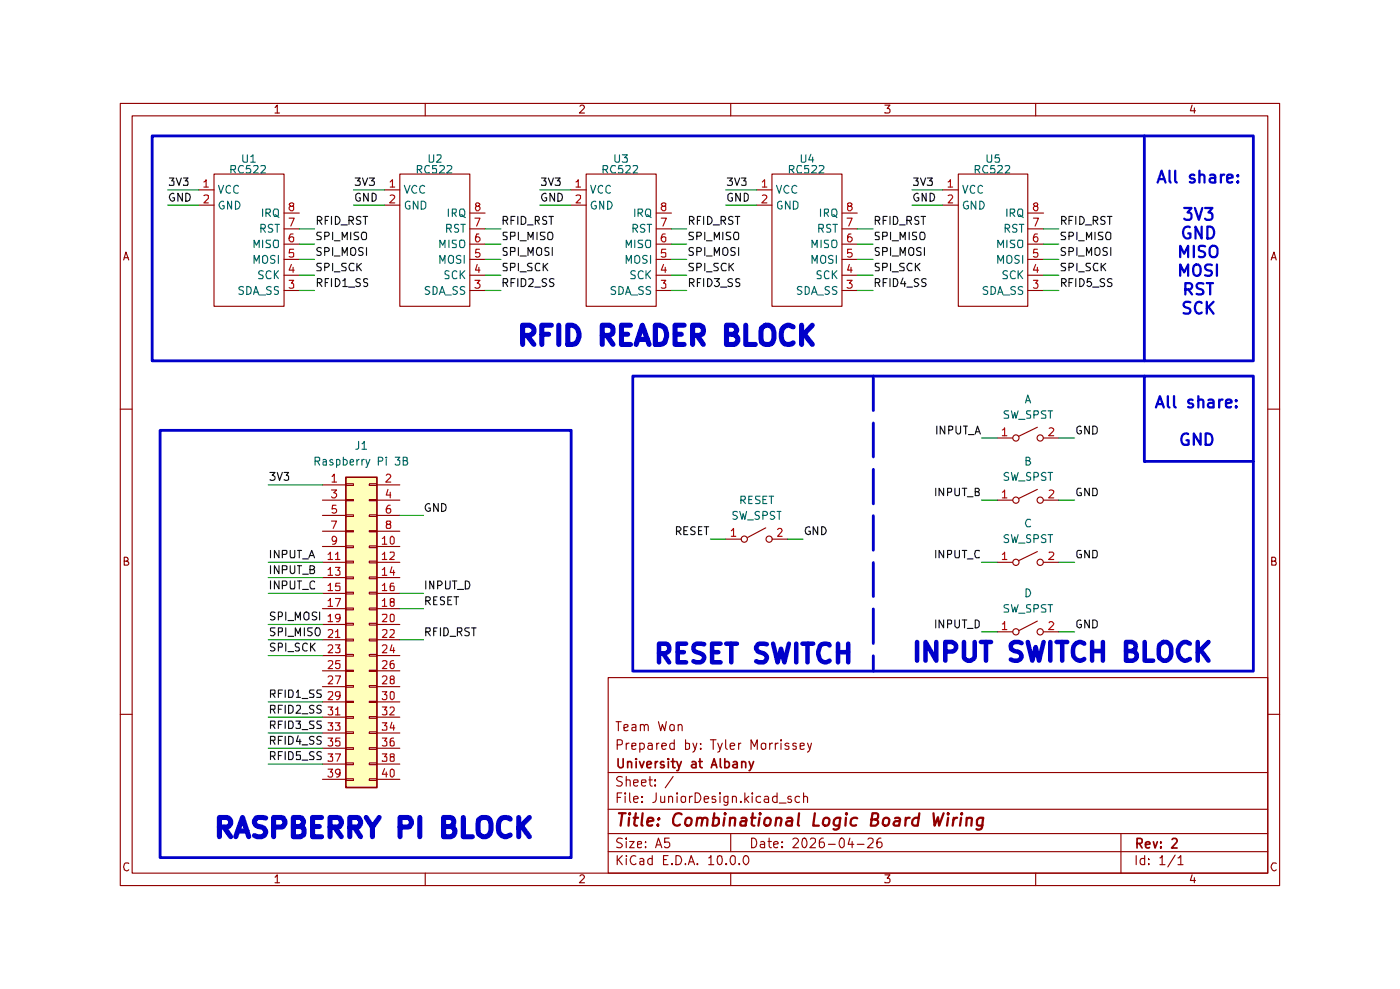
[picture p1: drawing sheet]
<svg xmlns="http://www.w3.org/2000/svg" width="210mm" height="148mm" viewBox="0 0 210 148" stroke-linecap="round" stroke-linejoin="round" font-family="sans-serif">
<g fill="none" stroke="#910000" stroke-width=".17">
<path d="M18 15.5h173.9v117.2h-173.9zM19.8 17.4h170.3v113.4h-170.3zM41.2 16.1l.4-.4v1.2M41.2 16.9h.7M63.8 15.5v1.9M87 15.9l.1-.2h.3l.1 .1 .1 .3-.7 .8h.7M109.6 15.5v1.9M132.7 15.7h.7l-.4 .6h.3l.1 .1v.4l-.1 .1h-.6v-.1M155.3 15.5v1.9M178.7 15.7l-.2 .9h.7M179.1 16.2v.7M18.5 38.9l.4-1.1 .4 1.1"/>
<path d="M18.6 38.6h.6M190.6 38.9l.4-1.1 .3 1.1M190.7 38.6h.6M18 61.3h1.8M190.1 61.3h1.8M18.6 84.1l.5-.1 .1-.2-.1-.2-.5-.1v1.2h.5l.2-.2v-.2l-.1-.1-.2-.1M190.7 84.1l.6-.1v-.3l-.2-.2h-.4v1.2h.6v-.4l-.2-.2M18 107h1.8M91.2 101.5h98.9v29.3h-98.9zM91.2 115.7h98.9M92.4 108.1h.7M92.5 111.6l.7-.1 .1-.5-.3-.2h-.5v1.5"/>
<path d="M92.5 119.5h.5M92.7 108.1v1.4M93.2 118.8h-.7v1.4M93.3 116.4l-.6-.1-.2 .3a.74 .74 0 0 0 .7 .6l.1 .2-.3 .4-.5-.1M93.6 109.1l.5-.2v-.3l-.1-.1-.4 .1v.8l.1 .1 .4-.1M93.7 118.8l-.1 .1 .1 .1 .1-.1-.1-.1v.2M93.7 119.3v.9M93.9 116.9v-.1h.5l.1 1M93.9 111.3v1M93.9 116.3v1.5M94.3 111.3l-.3 .1-.1 .2M94.4 118.8v1.2l.2 .2"/>
<path d="M94.7 111.8l.6-.1v-.3l-.1-.1-.5 .1v.8l.2 .1 .4-.1M94.7 108.6l.2-.1 .4 .1v.9M95 119.7l.7-.1v-.1l-.2-.2h-.3l-.2 .2v.5l.2 .2 .4-.1M95 117.3l.7-.1-.1-.4h-.5l-.1 .2 .1 .7 .1 .1 .4-.1M95.3 108.9l-.6 .2v.3l.2 .1 .4-.1M95.9 111.4l.5-.1 .2 .3v.4l-.2 .3-.5-.1M95.9 111.3v1.4M96 108.7l.2-.2 .3 .1 .1 .9M96 108.5v1M96.2 117.3l.7-.1-.1-.4h-.5l-.1 .2 .1 .7 .1 .1 .4-.1M96.3 119.4h.1l-.1 .1-.1-.1 .1 .1M96.6 108.8l.2-.3 .3 .1 .1 .9"/>
<path d="M97.2 111.4l.4-.1 .2 .2v.8M97.3 116.8h.5M97.5 116.3v1.2l.1 .3h.2M97.8 111.7h-.5a.34 .34 0 0 0 0 .6l.5-.1M98.2 117.6l.1 .1-.1 .1v-.2v.2M98.2 116.8l.1 .1-.1 .1v-.2v.2M98.4 118.8v1l-.2 .3-.3 .1M98.5 111.3v1M98.7 108.1l.4 1.4 .2-1 .4 1 .2-1.4M98.8 111.3l-.3 .1v.2M99.1 119.3v.8a.4 .4 0 0 0 .6 0M99.2 111.8l.7-.1-.1-.3-.4-.1-.2 .2 .1 .7 .1 .1 .4-.1"/>
<path d="M99.7 119.3v.9M100.2 119.4a.42 .42 0 0 1 .6 .1v.7M100.2 119.3v.9M100.5 108.6a.4 .4 0 0 1 .6 .1v.7h-.1a.36 .36 0 0 1-.6-.2zM100.9 116.3l-1.2 1.7M101.1 111.4l-.4-.1-.3 .3 .1 .6 .2 .1 .4-.1M101.1 110.8v1.5M101.5 118.8l-.1 .1 .1 .1 .1-.1-.1-.1v.2M101.5 119.3v.9M101.7 108.7a.33 .33 0 0 1 .5-.1l.1 .9M101.7 108.5v1M102.2 119.4l.2-.1 .4 .1v.7a.37 .37 0 0 1-.4 .1 .37 .37 0 0 1-.3-.2z"/>
<path d="M102.8 111.4l.1-.1 .5 .1v.7l-.3 .2-.3-.1M102.8 110.8v1.5M103.4 119.3v.9M103.8 119.3l-.3 .1-.1 .1M103.9 111.3l.3 1M104.2 118.8a.73 .73 0 0 1 .9 .7 .73 .73 0 0 1-.9 .7zM104.5 111.3l-.3 1-.1 .3-.2 .1M105.1 112.1v.2l-.1-.1 .1-.1v.2M105.1 111.4v.1l-.1-.1 .1 .1M105.6 119.7l.7-.1-.1-.2-.5-.1-.1 .2 .1 .6v.1l.5-.1M106.5 110.8h.9M106.9 110.8v1.5"/>
<path d="M107.3 119.4l-.2-.1-.3 .1v.3l.5 .1 .1 .2-.1 .1-.2 .1-.3-.1M107.6 111.3l.3 1M107.9 118.8v.1v.1v-.2v.2M107.9 119.3v.9M108.3 111.3l-.4 1.3-.3 .1M108.8 110.8v1.2l.3 .3M109.1 119.3v1.1a.36 .36 0 0 1-.6 .2M109.1 119.4v-.1l-.6 .1v.7l.3 .1 .3-.1M109.5 111.8l.7-.1v-.2l-.2-.2h-.4l-.1 .2v.5l.1 .3 .5-.1M109.8 119.4l.4-.1 .2 .2v.7M109.8 119.3v.9M110.7 111.3v1"/>
<path d="M111.1 111.3l-.3 .1-.1 .2M111.7 118.8v1.4M111.8 119.7l.5 .5M112.3 119.3l-.6 .5M112.6 112.3v-1.5l.5 1 .4-1v1.5M112.8 118.8v.2l.1-.1-.1-.1v.2M112.8 119.3v.9M114 119.4v-.1l-.5 .1-.1 .6a.45 .45 0 0 0 .6 .1M114.2 111.4l.2-.1 .4 .1v.7a.37 .37 0 0 1-.4 .2 .37 .37 0 0 1-.3-.3zM114.6 119.4l.5-.1 .1 .2v.7M115.2 119.6l-.6 .1v.2v.2l.2 .1 .4-.1M115.4 111.3v1"/>
<path d="M115.8 111.3l-.3 .1-.1 .2M116.2 111.3v1M116.5 119.4l-.4-.1-.3 .2v.5l.3 .2 .4-.1M116.5 118.8v1.4M116.7 111.3l-.4 .1-.1 .2M117.1 110.8v.2l.1-.1-.1-.1v.2M117.1 111.3v1M118.3 111.4a.36 .36 0 0 0-.6 .2l.6 .2v.4l-.2 .1-.4-.1M118.6 119.4l-.3-.1-.2 .2 .1 .2 .4 .1 .1 .2-.1 .1-.1 .1-.4-.1M119.4 111.4l-.2-.1-.3 .1v.3l.5 .1v.4l-.2 .1-.3-.1M119.9 119.4l-.4-.1-.3 .2v.5l.3 .2 .4-.1M120 111.8l.6-.1v-.3l-.2-.1-.4 .1v.8l.1 .1 .5-.1"/>
<path d="M120.5 119.4h.1a.33 .33 0 0 1 .5 .1v.7M120.5 118.8v1.4M121.1 111.3l.3 1M121.7 111.3l-.3 1-.2 .3-.1 .1M190.1 107h1.8M19.3 129.4l-.5-.1-.2 .2-.1 .3 .1 .5 .4 .2 .3-.2M41.2 131.4l.4-.3v1.1M41.2 132.2h.7M63.8 130.8v1.9M87 131.2l.1-.1h.3h.1l.1 .3-.7 .8h.7M91.2 127.6h98.9M91.2 124.9h98.9"/>
<path d="M91.2 121.2h98.9M92.5 128.2v1.3M92.7 128.8l.6 .7M93.3 125.6h-.6l-.2 .3 .1 .3a.74 .74 0 0 1 .7 .5l-.3 .3-.5-.1M93.3 128.2l-.8 .7M93.9 128.2l.1 .1-.1-.1v.1M93.9 125.6h-.1l.1 .1v-.1v.1M93.9 126.1v.9M93.9 128.6v.9M94.4 126.1h.7l-.7 .9h.7M95.3 128.3a.66 .66 0 0 0-.8 .4 .66 .66 0 0 0 .5 .8h.3v-.1M95.6 126.5l.6-.1v-.2l-.2-.1-.4 .1v.7l.2 .1 .4-.1"/>
<path d="M95.9 128.7l.5-.1 .1 .2v.7M96.3 120.1h.1l-.1 .1-.1-.1h.1v.1M96.5 128.9l-.6 .2v.4h.2h.4M96.8 126.8l.1 .1-.1 .1v-.2v.2M96.8 126.2h.1h-.1M97.8 128.7l-.4-.1-.3 .3v.4l.3 .2h.4M97.8 128.2v1.3M98.3 127l.4-1.4 .5 1.4M98.5 126.6h.6M99.5 128.8h.4M100.2 128.2h-.7v1.3h.7M100.3 125.6h-.6v.6h.5l.2 .2v.3l-.2 .3h-.4l-.1-.2"/>
<path d="M100.8 129.4v.1h-.1l.1-.1v.1M101.3 128.2a.7 .7 0 0 1 .9 .7 .7 .7 0 0 1-.9 .6zM102.8 129.4v.1h-.1l.1-.1v.1M103.2 129.5l.4-1.3 .5 1.3M103.4 129.1h.6M104.6 129.4v.1h-.1l.1-.1v.1M106.3 128.5l.3-.3v1.3M106.3 129.5h.7M107.6 128.3l.3-.1 .2 .1a.89 .89 0 0 1-.2 1.2l-.3-.1-.1-.4zM108.9 129.4l.1 .1h-.1h-.1l.1-.1v.1M109.6 124.9v2.7M109.6 130.8v1.9"/>
<path d="M109.6 128.3l.4-.1 .2 .2v.9l-.2 .2a.73 .73 0 0 1-.6-.5 .73 .73 0 0 1 .2-.7zM110.8 129.4l.1 .1h-.1v-.1v.1M111.1 120.1v.1l-.1-.1h.1v.1M111.6 128.3l.2-.1a.69 .69 0 0 1 .5 .7 .69 .69 0 0 1-.5 .6 .89 .89 0 0 1-.2-1.2zM112.7 125.6a.72 .72 0 0 1 .8 .7 .72 .72 0 0 1-.8 .7zM114 126.2l.5-.1 .1 .1v.8M114.6 126.4l-.6 .1v.2v.2l.2 .1 .4-.1M115.1 126.1h.6M115.3 125.6v1.1l.2 .3h.2M116 126.5l.7-.1v-.2l-.2-.1h-.3l-.2 .1v.5l.2 .3 .4-.1M116.8 120.3h1.1M117.3 126.8v.1v.1l-.1-.1 .1-.1v.2"/>
<path d="M117.3 126.2h-.1h.1M118.9 125.7a.47 .47 0 0 1 .5-.1 .47 .47 0 0 1 .3 .4l-.8 1h.8M120.3 125.7a.33 .33 0 0 1 .5-.1 .97 .97 0 0 1-.2 1.4l-.3-.2-.1-.3zM121.5 125.7l.2-.1h.5l.1 .6-.9 .8h.9M123.4 125.6h-.2l-.3 .3v.9l.2 .2h.3l.2-.3v-.3l-.2-.2h-.5v.2M124.2 126.5h1M126 125.6h.3l.3 .3v.8l-.3 .3a.73 .73 0 0 1-.5-.5 .73 .73 0 0 1 .2-.8zM127.4 125.6l-.2 .9h.8M127.8 126.1v.9M128.5 126.5h1M130.1 125.7l.2-.1h.5l.1 .6-.9 .8h.9M132.1 125.6h-.3l-.3 .3v.9l.2 .2h.3l.2-.3v-.3l-.1-.2h-.5l-.1 .2"/>
<path d="M132.7 131.1h.7l-.4 .5h.3l.1 .1v.4l-.1 .1h-.6M155.3 130.8v1.9M168.1 124.9v5.9M170.3 128.2v1.3M171.6 128.7l-.4-.1-.3 .3 .1 .6h.2h.4M171.6 128.2v1.3M172.2 129.4l.1 .1h-.1v-.1v.1M172.2 128.7l.1 .1-.1-.1v.1M173.9 128.5l.3-.3v1.3M173.9 129.5h.8M176.2 128.1l-1.1 1.8M176.6 128.5h.2l.2-.3v1.3"/>
<path d="M176.6 129.5h.8M178.7 131.1l-.2 .8h.7M179.1 131.5v.7M191.3 129.4l-.5-.1a.67 .67 0 0 0-.2 .7 .67 .67 0 0 0 .5 .5l.2-.2"/>
</g>
<g fill="none" stroke="#910000" stroke-width=".25">
<path d="M92.7 113.7v1.1l.2 .2h.3l.2-.1v-1.2M94.1 114.3l.2-.2h.2l.2 .2v.7M94.1 114.1v.9M95.4 113.7h-.1h.2h-.1M95.4 114.1v.9M95.9 114.1l.3 .9 .4-.9M97 114.6l.7-.2v-.1l-.2-.2h-.3l-.2 .2v.6l.2 .1 .4-.1M98.3 114.1v.9M98.6 114.1l-.3 .1v.1M99.5 114.2l-.3-.1-.2 .2 .2 .3h.3l.1 .3-.2 .1-.4-.1M100.2 113.7h-.1h.2h-.1M100.2 114.1v.9"/>
<path d="M100.6 114.1h.6M100.9 113.7v1.2l.3 .1M101.5 114.1l.3 .9M102.2 114.1l-.5 1.3h-.2M103.8 114.2l.3-.1 .3 .2v.7M104.4 114.4l-.6 .1-.1 .2v.2l.1 .1 .6-.1M104.8 114.1h.5M104.9 113.7v1.2l.4 .1M106.6 115l.5-1.3 .4 1.3M106.7 114.6h.7M108 113.7v1.2l.2 .1M108.7 114.2l.4-.1 .2 .2v.6l-.2 .1-.4-.1"/>
<path d="M108.7 113.7v1.3M109.9 114.2l.5-.1 .1 .2v.7M110.5 114.4l-.6 .2v.3a.48 .48 0 0 0 .6 0M111.2 114.3v-.1a.4 .4 0 0 1 .6 .1v.7M111.2 114.1v.9M112.3 114.1l.3 .9M113 114.1l-.4 .9-.1 .4h-.2M170.5 126.4l.7-.1v-.5l-.2-.2h-.5v1.4M170.8 126.4l.4 .6M171.7 126.5l.7-.1v-.1l-.1-.2h-.3l-.3 .2v.5l.3 .2h.3M172.9 126.1l.3 .9 .3-.9M174 126.9l.1 .1h-.1v-.1v.1"/>
<path d="M174 126.2h.1l-.1 .1M175.7 125.8l.2-.2h.3l.2 .1 .1 .3-.9 1h.9"/>
</g>
<g fill="none" stroke="#910000" stroke-width=".34">
<path d="M92.8 121.8h1M93.3 121.8l-.3 1.9M94.3 122.5l-.1 1.2M94.4 121.8l-.1 .1 .1 .1 .1-.1-.1-.1v.2M95 122.5h.7M95.3 121.8l-.2 1.6 .1 .2 .3 .1M96.4 121.8l-.2 1.6v.2l.2 .1M97 123.1l1-.2-.1-.3-.2-.1-.5 .1-.2 .8 .3 .3 .5-.1M98.6 123.5l.1 .1-.1 .1v-.1v-.1v.2M98.8 122.6l.1 .1-.2 .1 .1-.2-.1 .2M102.2 122a.7 .7 0 0 0-1.1 .3l-.2 .4v.6a.62 .62 0 0 0 1 .2M102.9 122.7a.48 .48 0 0 1 .4-.2 .48 .48 0 0 1 .4 .4l-.1 .5a.48 .48 0 0 1-.4 .3 .48 .48 0 0 1-.5-.3z"/>
<path d="M104.6 122.7a.44 .44 0 0 1 .7 .1l-.1 .9M104.6 122.5l-.2 1.2M105.3 122.8l.3-.3 .4 .1 .1 .2-.1 .9M106.9 122.6a.64 .64 0 0 1 .9 .1v.7a.65 .65 0 0 1-1 .2M107.1 121.8l-.3 1.9M108.6 122.5l-.1 1.2M108.7 121.8l-.1 .1 .1 .1 .1-.1-.1-.1v.2M109.5 122.7a.62 .62 0 0 1 .7-.1v1.1M109.5 122.5l-.1 1.2M111.2 122.6l.1-.1 .5 .1 .1 .2-.1 .9M111.9 122.9l-.6 .1-.3 .3v.3l.2 .1 .6-.1M112.6 122.5h.7"/>
<path d="M112.9 121.8l-.2 1.6 .1 .2 .3 .1M113.9 122.5l-.2 1.2M114 121.8l-.1 .1 .1 .1v-.1v-.1v.2M114.7 122.7a.48 .48 0 0 1 .5-.2 .48 .48 0 0 1 .4 .4l-.1 .5a.48 .48 0 0 1-.5 .3 .48 .48 0 0 1-.4-.3zM116.4 122.7a.44 .44 0 0 1 .8 .1l-.2 .9M116.4 122.5l-.2 1.2M118 122.6l.2-.1 .5 .1 .1 .2-.1 .9M118.8 122.9l-.9 .2a.36 .36 0 0 0 .2 .6l.6-.1M119.8 121.8l-.2 1.6v.2l.2 .1M122.2 121.8l-.3 1.9h.9M123.5 122.7a.48 .48 0 0 1 .5-.2 .48 .48 0 0 1 .4 .4l-.1 .5a.48 .48 0 0 1-.5 .3 .48 .48 0 0 1-.4-.3zM126 122.5l-.3 1.6-.3 .2-.4-.1"/>
<path d="M126 122.6a.65 .65 0 0 0-.9 .3l-.1 .5 .1 .1 .2 .2 .5-.1M126.8 122.5l-.1 1.2M126.9 121.8l-.1 .1 .1 .1 .1-.1-.1-.1v.2M128.5 122.6a.65 .65 0 0 0-.9 .3l-.1 .5 .2 .2 .1 .1 .6-.1M130.6 122.8l.9-.1 .2-.3-.1-.5-.8-.1-.2 1.9h.6l.5-.3a.46 .46 0 0 0-.5-.6M132.6 122.6a.48 .48 0 0 1 .7 .3v.5a.48 .48 0 0 1-.5 .3 .48 .48 0 0 1-.5-.3l.1-.5zM134.2 122.6l.2-.1 .5 .1 .1 .2-.2 .9M134.9 122.9l-.8 .2-.2 .3 .3 .3 .6-.1M135.8 122.5l-.1 1.2M136.4 122.5a.48 .48 0 0 0-.6 .4M137.8 122.6a.65 .65 0 0 0-1 .3l-.1 .5 .2 .2 .2 .1 .5-.1M137.8 121.8l-.2 1.9"/>
<path d="M140 121.8l.1 1.9 .5-1.3 .2 1.3 .7-1.9M142.2 121.8l-.1 .1 .1 .1v-.1v-.1v.2M142.2 122.5l-.2 1.2M143 122.5l-.2 1.2M143.5 122.5l-.3 .1-.3 .3M144.1 122.5l-.2 1.2M144.2 121.8l-.1 .1 .1 .1 .1-.1-.1-.1v.2M144.9 122.7a.62 .62 0 0 1 .8-.1l-.1 1.1M144.9 122.5v1.2M147.4 122.5l-.2 1.5a.53 .53 0 0 1-.8 .2M147.4 122.6a.65 .65 0 0 0-.9 .3v.6a.64 .64 0 0 0 .8 .1"/>
</g>
<path d="M51.8 71.5h4.7v46.4h-4.7z" fill="#ffb"/>
<g fill="none" stroke="#0f0f0f" stroke-width=".17">
<path d="M25.4 26.7h.7l-.4 .4 .4 .1v.5l-.1 .1h-.6v-.1M26.1 29h-.1a.57 .57 0 0 0-.6 .6l.2 .4a.34 .34 0 0 0 .6 0v-.4h-.3M26.4 26.7l.4 1.1 .4-1.1M27.3 29v1.1l-.6-1.1v1.1M27.5 26.7h.7l-.4 .4h.3l.1 .2-.1 .5h-.6v-.1M27.9 29l.5 .1 .1 .4-.1 .5-.3 .1h-.2zM47.6 33h.5l.2-.1v-.2l-.3-.3h-.4v1.2M47.8 33l.5 .6M48.2 34.8h-.6l-.1 .2 .1 .3 .5 .2 .1 .2-.1 .2h-.6M48.2 37.2l-.4-.1-.2 .1-.1 .2a.33 .33 0 0 0 .4 .3l.3 .2-.1 .3-.2 .1-.4-.1M48.2 39.5h-.6l-.1 .1 .1 .3 .5 .1 .1 .4-.1 .2h-.6M48.7 35.4h.4a.33 .33 0 0 0 .3-.4l-.2-.2h-.5v1.1"/>
<path d="M48.7 37.7h.5l.2-.2a.33 .33 0 0 0-.3-.4h-.4v1.2M48.8 33h.3M49.3 32.4h-.5v1.2M49.7 32.4v1.2M49.9 34.8v1.1M49.9 37.1v1.2M49.9 39.5v1.1M50.1 38.4h.9M50.1 36.1h.9M50.3 32.4a.6 .6 0 0 1 .7 .6 .6 .6 0 0 1-.7 .6zM51.1 33.7h1M51.3 35.9v-1.1l.3 .8 .5-.8v1.1"/>
<path d="M51.3 38.3v-1.2l.3 .8 .5-.8v1.2M51.9 39.5h-.6l-.1 .1 .1 .3 .5 .1 .1 .2-.1 .4h-.6M52.3 33h.6l.1-.1-.1-.4-.6-.1v1.2M52.6 37.3l.2-.2h.3a.78 .78 0 0 1 0 1.2h-.3l-.2-.2zM52.6 34.8v1.1M52.6 33l.4 .6M53.1 39.5h-.5l-.3 .4 .1 .5 .2 .2 .5-.1M53.3 26.7h.7l-.4 .4h.2l.2 .2v.3l-.2 .2-.5-.1M53.5 39.5v1.1M53.7 39.9l.5 .7M53.8 34.8h-.5l-.2 .2v.1l.2 .2 .5 .3-.1 .3h-.6M54 29a.45 .45 0 0 0-.7 .2v.6a.43 .43 0 0 0 .7 .3v-.5h-.2"/>
<path d="M54.1 32.5l-.4-.1-.2 .1-.1 .3a.33 .33 0 0 0 .4 .2l.3 .3-.1 .2-.2 .1-.4-.1M54.2 39.5l-.7 .5M54.4 26.7l.3 1.1 .4-1.1M54.4 34.8h.4l.1 .2v.7l-.1 .2h-.4l-.2-.3v-.5zM54.4 37.2l-.4-.1-.2 .1v.2a.33 .33 0 0 0 .4 .3l.2 .2v.3l-.2 .1-.4-.1M54.4 32.4h.7M54.8 32.4v1.2M54.9 37.1v1.2M55.2 29v1.1l-.7-1.1v1.1M55.4 26.7h.7l-.4 .4h.3l.1 .2v.3l-.1 .2-.6-.1M55.8 29h.2l.4 .2v.6a.48 .48 0 0 1-.6 .3zM75.4 33h.6l.1-.1-.1-.4-.6-.1v1.2"/>
<path d="M75.8 33l.3 .6M76 34.8l-.6 .1v.3l.6 .3v.3l-.6 .1M76 37.2l-.1-.1-.5 .1v.3l.6 .3v.4l-.1 .1-.5-.1M76 39.5h-.6v.4l.6 .2-.1 .5h-.5M76.5 35.4l.7-.1v-.4l-.7-.1v1.1M76.5 37.7h.6l.1-.5-.7-.1v1.2M76.6 33h.4M77.2 32.4h-.6v1.2M77.6 32.4v1.2M77.7 34.8v1.1M77.7 37.1v1.2M77.7 39.5v1.1"/>
<path d="M78 38.4h.9M78 36.1h.9M78.1 32.4h.4l.3 .3v.7l-.3 .2h-.4zM79.1 33.7h.8M79.2 35.9v-1.1l.4 .8 .3-.8v1.1M79.2 38.3v-1.2l.4 .8 .3-.8v1.2M79.8 39.5h-.6l-.1 .1 .1 .3 .6 .2v.4l-.7 .1M80.3 33l.6-.1v-.3l-.2-.2h-.4v1.2M80.5 34.8v1.1M80.5 33l.4 .6M80.7 37.1h.2l.3 .2v.8l-.3 .2h-.2a.78 .78 0 0 1 0-1.2zM80.9 39.5h-.5l-.1 .2v.6l.1 .3 .5-.1"/>
<path d="M81.2 26.7h.7l-.4 .4h.3l.1 .2-.1 .5h-.6v-.1M81.4 39.5v1.1M81.6 39.9l.5 .7M81.7 34.8l-.7 .1v.3l.7 .4v.1l-.2 .2h-.5M81.9 29h-.1a.57 .57 0 0 0-.6 .6l.2 .4a.34 .34 0 0 0 .6 0v-.4h-.3M82 32.5l-.5-.1-.1 .2v.3l.6 .3v.3l-.2 .1-.4-.1M82.1 35l.2-.2h.4l.2 .3v.5l-.2 .3h-.4l-.2-.2zM82.1 39.5l-.7 .5M82.2 26.7l.4 1.1 .4-1.1M82.3 37.2l-.2-.1-.4 .1v.3l.6 .3v.4l-.2 .1-.4-.1M82.3 32.4h.7M82.6 32.4v1.2"/>
<path d="M82.8 37.1v1.2M83.1 29v1.1l-.6-1.1v1.1M83.2 26.7h.8l-.4 .4h.3l.1 .2-.1 .5-.7-.1M83.7 29l.5 .1 .1 .4-.1 .5-.3 .1h-.2zM103.4 33h.5l.2-.1v-.2l-.3-.3h-.4v1.2M103.6 33l.5 .6M104 37.2l-.5-.1-.1 .1-.1 .2a.33 .33 0 0 0 .4 .3l.3 .2-.1 .3-.2 .1-.4-.1M104 39.5h-.6l-.1 .1 .1 .3 .5 .1 .1 .4-.1 .2h-.6M104 34.8h-.6l-.1 .2 .1 .3 .5 .2 .1 .2-.1 .2h-.6M104.5 37.7h.5l.2-.2a.33 .33 0 0 0-.3-.4h-.4v1.2M104.5 35.4h.4a.33 .33 0 0 0 .3-.4l-.2-.2h-.5v1.1M104.6 33h.3"/>
<path d="M105.1 32.4h-.5v1.2M105.5 32.4v1.2M105.7 34.8v1.1M105.7 37.1v1.2M105.7 39.5v1.1M105.9 38.4h.9M105.9 36.1h.9M106.1 32.4a.6 .6 0 0 1 .7 .6 .6 .6 0 0 1-.7 .6zM106.9 33.7h1M107.1 38.3v-1.2l.3 .8 .5-.8v1.2M107.1 35.9v-1.1l.3 .8 .5-.8v1.1M107.7 39.5h-.6l-.1 .1 .1 .3 .4 .1 .2 .2v.2l-.2 .2h-.5"/>
<path d="M108.1 33h.6l.1-.1-.1-.4-.6-.1v1.2M108.4 37.3l.2-.2h.3a.78 .78 0 0 1 0 1.2h-.3l-.2-.2zM108.4 33l.4 .6M108.4 34.8v1.1M108.9 39.5h-.5l-.3 .4 .1 .5 .2 .2 .5-.1M109.1 26.7h.7l-.4 .4h.2l.2 .2v.3l-.2 .2-.5-.1M109.3 39.5v1.1M109.5 39.9l.5 .7M109.6 34.8h-.6l-.1 .2 .1 .3 .5 .2 .1 .2-.1 .2h-.6M109.8 29a.45 .45 0 0 0-.7 .2v.6a.43 .43 0 0 0 .7 .3v-.5h-.2M109.9 32.5l-.4-.1-.2 .1-.1 .3a.33 .33 0 0 0 .4 .2l.3 .3-.1 .2-.2 .1-.4-.1M110 39.5l-.7 .5"/>
<path d="M110.2 26.7l.3 1.1 .4-1.1M110.2 34.8h.4l.1 .2v.7l-.1 .2h-.4l-.2-.3v-.5zM110.2 37.2l-.4-.1-.2 .1v.2a.33 .33 0 0 0 .4 .3l.2 .2v.3l-.2 .1-.4-.1M110.2 32.4h.7M110.6 32.4v1.2M110.7 37.1v1.2M111 29v1.1l-.7-1.1v1.1M111.2 26.7h.6l-.3 .4 .3 .1v.5v.1l-.6-.1M111.6 29h.2l.4 .2v.6a.48 .48 0 0 1-.6 .3zM131.2 33h.6l.1-.1-.1-.4-.6-.1v1.2M131.6 33l.3 .6M131.8 39.5h-.6v.4l.6 .2v.4l-.6 .1"/>
<path d="M131.8 37.2l-.1-.1-.5 .1v.3l.6 .3v.4l-.1 .1-.5-.1M131.8 34.8l-.6 .1v.3l.6 .3v.3l-.6 .1M132.3 37.7h.6l.1-.5-.7-.1v1.2M132.3 35.4l.7-.1v-.4l-.7-.1v1.1M132.4 33h.4M133 32.4h-.6v1.2M133.4 32.4v1.2M133.5 34.8v1.1M133.5 37.1v1.2M133.5 39.5v1.1M133.8 38.4h.9M133.8 36.1h.9"/>
<path d="M133.9 32.4a.6 .6 0 0 1 .7 .6 .6 .6 0 0 1-.7 .6zM134.9 33.7h.8M135 38.3v-1.2l.4 .8 .3-.8v1.2M135 35.9v-1.1l.4 .8 .3-.8v1.1M135.6 39.5h-.6l-.1 .1 .1 .3 .6 .2v.4l-.7 .1M136 33h.6l.1-.4-.2-.2h-.5v1.2M136.3 37.3l.2-.2h.2l.3 .2v.8l-.3 .2h-.2a.82 .82 0 0 1-.2-1zM136.3 34.8v1.1M136.3 33l.4 .6M136.7 39.5h-.5l-.1 .1a.63 .63 0 0 0 .1 1l.5-.1M137 26.7h.7l-.4 .4h.3l.1 .2-.1 .5h-.6v-.1M137.2 39.5v1.1"/>
<path d="M137.4 34.8l-.6 .1v.3l.6 .3v.3l-.6 .1M137.4 39.9l.5 .7M137.7 29h-.1a.57 .57 0 0 0-.6 .6l.2 .4a.34 .34 0 0 0 .6 0v-.4h-.3M137.8 32.5l-.5-.1-.1 .2v.3l.1 .1h.3l.2 .2v.3l-.2 .1-.4-.1M137.9 35l.2-.2h.4l.2 .3v.5l-.2 .3h-.4l-.2-.2zM137.9 39.5l-.7 .5M138 26.7l.4 1.1 .4-1.1M138.1 37.2l-.4-.1-.3 .2 .3 .4h.2l.2 .1v.4l-.2 .1-.5-.1M138.1 32.4h.7M138.4 32.4v1.2M138.6 37.1v1.2M138.9 29v1.1l-.6-1.1v1.1"/>
<path d="M139 26.7h.8l-.4 .4h.3l.1 .2-.1 .5-.7-.1M139.4 29l.6 .1 .1 .4-.1 .5-.3 .1h-.3zM159.2 33h.5l.2-.1v-.2l-.3-.3h-.4v1.2M159.4 33l.5 .6M159.8 37.2l-.5-.1-.1 .1-.1 .2a.33 .33 0 0 0 .4 .3l.3 .2-.1 .3-.2 .1-.4-.1M159.8 34.8h-.6l-.1 .2 .1 .3 .5 .2 .1 .2-.1 .2h-.6M159.8 39.5h-.6l-.1 .1 .1 .3 .5 .1 .1 .4-.1 .2h-.6M160.3 37.7h.5l.2-.2a.33 .33 0 0 0-.3-.4h-.4v1.2M160.3 35.4h.4a.33 .33 0 0 0 .3-.4l-.2-.2h-.5v1.1M160.3 33h.4M160.9 32.4h-.6v1.2M161.3 32.4v1.2"/>
<path d="M161.5 34.8v1.1M161.5 37.1v1.2M161.5 39.5v1.1M161.7 38.4h.9M161.7 36.1h.9M161.9 32.4a.6 .6 0 0 1 .7 .6 .6 .6 0 0 1-.7 .6zM162.7 33.7h1M162.9 38.3v-1.2l.3 .8 .5-.8v1.2M162.9 35.9v-1.1l.3 .8 .5-.8v1.1M163.5 39.5h-.6l-.1 .1 .1 .3 .4 .1 .2 .2v.2l-.2 .2h-.5M163.9 33h.6l.1-.1-.1-.4-.6-.1v1.2M164.2 37.3a.41 .41 0 0 1 .6 0 .72 .72 0 0 1-.2 1l-.4-.2z"/>
<path d="M164.2 34.8v1.1M164.2 33l.4 .6M164.6 39.5h-.4l-.3 .4 .1 .5 .2 .2h.4v-.1M165.1 39.5v1.1M165.3 39.9l.5 .7M165.4 34.8h-.6l-.1 .2 .1 .3 .6 .3-.1 .3h-.6M165.7 32.5l-.4-.1-.2 .1-.1 .3a.33 .33 0 0 0 .4 .2l.3 .3-.1 .2-.2 .1-.4-.1M165.8 39.5l-.7 .5M165.9 34.8h.5l.1 .2v.7l-.1 .2h-.5l-.1-.3v-.5zM166 37.2l-.4-.1-.2 .1v.2a.33 .33 0 0 0 .4 .3l.2 .2-.1 .3-.1 .1-.4-.1M166 32.4h.7M166.4 32.4v1.2"/>
<path d="M166.5 37.1v1.2M47.6 42.3h.5l.2-.1a.33 .33 0 0 0-.3-.5h-.4v1.2M47.8 42.3l.5 .6M48.7 40h.4l.3-.2v-.2l-.2-.1h-.5v1.1M48.8 42.3h.3M49.3 41.7h-.5v1.2M49.7 41.7v1.2M50.1 40.7h.9M50.3 41.7a.58 .58 0 0 1 .7 .7l-.3 .4-.4 .1zM51.4 42.1l.3-.4v1.2M51.4 42.9h.7M52.2 43h1"/>
<path d="M54 41.8l-.4-.1-.3 .3 .3 .3h.2l.2 .2v.3l-.2 .1-.5-.1M55.1 41.8l-.2-.1-.4 .1v.4l.6 .3v.3l-.2 .1-.4-.1M75.4 42.3h.6v-.1a.33 .33 0 0 0-.1-.5h-.5v1.2M75.8 42.3l.3 .6M76.5 40h.5l.2-.1v-.4h-.7v1.1M76.6 42.3h.4M77.2 41.7h-.6v1.2M77.6 41.7v1.2M78 40.7h.9M78.1 41.7h.4l.3 .3v.6l-.3 .3h-.4zM79.2 41.8l.2-.1 .5 .1v.4l-.7 .7h.7M80.2 43h.8"/>
<path d="M82 41.8l-.5-.1-.1 .1-.1 .3a.33 .33 0 0 0 .4 .2l.3 .4-.3 .2-.4-.1M83.1 41.8l-.5-.1-.1 .1-.1 .3a.33 .33 0 0 0 .4 .2l.3 .3-.1 .2-.2 .1-.4-.1M103.4 42.3h.5l.2-.1a.33 .33 0 0 0-.3-.5h-.4v1.2M103.6 42.3l.5 .6M104.5 40h.4l.3-.2v-.2l-.2-.1h-.5v1.1M104.6 42.3h.3M105.1 41.7h-.5v1.2M105.5 41.7v1.2M105.9 40.7h.9M106.1 41.7a.58 .58 0 0 1 .7 .7l-.3 .4-.4 .1zM107.1 41.7h.8l-.5 .5h.2l.3 .2v.3l-.3 .2h-.3l-.2-.1M108 43h1"/>
<path d="M109.8 41.8l-.4-.1-.3 .3 .3 .3h.2l.2 .2v.3l-.2 .1-.5-.1M110.9 41.8l-.2-.1-.4 .1v.4l.6 .3v.3l-.2 .1-.4-.1M131.2 42.3h.6l.1-.1-.1-.4-.6-.1v1.2M131.6 42.3l.3 .6M132.3 40h.5l.2-.1v-.4h-.7v1.1M132.4 42.3h.4M133 41.7h-.6v1.2M133.4 41.7v1.2M133.8 40.7h.9M133.9 41.7h.4a.63 .63 0 0 1 .3 .8 .63 .63 0 0 1-.7 .4zM135.4 41.7l-.4 .8h.8M135.6 42.2v.7"/>
<path d="M136 43h.8M137.8 41.8l-.5-.1-.1 .1-.1 .3a.33 .33 0 0 0 .4 .2l.3 .4-.3 .2-.4-.1M138.9 41.8l-.5-.1-.1 .1-.1 .3a.33 .33 0 0 0 .4 .2l.3 .3-.1 .2-.2 .1-.4-.1M159.2 42.3h.5l.2-.1a.33 .33 0 0 0-.3-.5h-.4v1.2M159.4 42.3l.5 .6M160.3 40h.4l.3-.2v-.2l-.2-.1h-.5v1.1M160.3 42.3h.4M160.9 41.7h-.6v1.2M161.3 41.7v1.2M161.7 40.7h.9M161.9 41.7a.58 .58 0 0 1 .7 .7l-.3 .4-.4 .1zM163.6 41.7h-.5l-.1 .6 .2-.1h.2l.3 .2v.3l-.3 .2h-.2l-.2-.1"/>
<path d="M163.8 43h1M165.6 41.8l-.4-.1-.3 .3 .3 .3h.2l.2 .2v.3l-.2 .1-.5-.1M166.7 41.8l-.4-.1-.3 .3 .3 .3h.2l.2 .2v.3l-.2 .1-.5-.1M40.5 70.8h.7l-.4 .4h.2l.2 .3-.1 .4-.1 .1-.5-.1M41.6 70.8l.3 1.2 .4-1.2M42.6 70.8h.7l-.4 .4h.2l.2 .2v.5l-.2 .1-.5-.1M64.4 75.5a.57 .57 0 0 0-.7 .4 .57 .57 0 0 0 .5 .7l.3-.1v-.4h-.2M65.7 75.4v1.2l-.7-1.2v1.2M66.2 75.4l.6 .2 .1 .3-.1 .6-.3 .1h-.3zM101.4 79.6h.5l.2-.3v-.1l-.2-.3h-.5v1.2M101.7 79.6l.4 .5M102.5 79.5h.5"/>
<path d="M103.1 78.9h-.6v1.2h.6M104.2 79l-.4-.1-.3 .3 .1 .2 .5 .2 .1 .2-.1 .2-.1 .1-.5-.1M104.7 79.5h.5M105.2 78.9h-.5v1.2h.5M105.6 78.9h.7M105.9 78.9v1.2M121.4 79l-.2-.1a.61 .61 0 0 0-.5 .6 .61 .61 0 0 0 .5 .6l.3-.1v-.4h-.3M122.6 78.9v1.2l-.7-1.2v1.2M123.2 78.9h.2a.65 .65 0 0 1 .4 .9l-.4 .3h-.2zM140.3 73.2v1.1M140.5 63.8v1.2M141.5 73.2v1.1l-.7-1.1v1.1"/>
<path d="M141.6 63.8v1.2l-.6-1.2v1.2M142.1 73.7h.6l-.1-.5h-.5v1.1M142.2 64.4l.6-.1v-.4l-.6-.1v1.2M143.2 73.2v.9l.1 .2h.5v-.2v-.9M143.3 63.8v1l.3 .2a.33 .33 0 0 0 .4-.2v-1M144.3 73.2h.6M144.4 63.8h.6M144.6 73.2v1.1M144.8 63.8v1.2M145 74.4h.9M145.2 65.1h.8M146.2 73.7h.4l.2-.2v-.2l-.2-.1h-.4v1.1h.5l.1-.5-.2-.1"/>
<path d="M146.2 65l.4-1.2 .4 1.2M146.3 64.7h.5M162.1 63.9l-.3-.1-.3 .3v.8a.34 .34 0 0 0 .6 0v-.4h-.2M162.1 73.2h-.5l-.1 .2v.6l.1 .3 .5-.1v-.4h-.2M163.3 63.8v1.2l-.7-1.2v1.2M163.3 73.2v1.1l-.7-1.1v1.1M163.8 63.8h.4l.3 .3v.6l-.3 .3h-.4zM163.8 73.2h.5l.2 .2v.6l-.2 .3h-.5zM40.6 82.5v1.1M40.6 84.8v1.1M40.6 87v1.2M41.2 96.4h-.5l-.1 .1v.3l.1 .1h.3l.2 .3-.1 .3h-.1h-.4"/>
<path d="M41.2 94.1h-.6v.4l.5 .2 .1 .2-.2 .3h-.4M41.2 91.8l-.5-.1-.1 .2v.3l.5 .2 .1 .1-.1 .3-.1 .1-.4-.1M41.7 96.9h.5l.1-.4-.1-.1h-.5v1.1M41.7 94.7l.6-.1v-.5h-.6v1.1M41.7 92.4h.5l.1-.2v-.3l-.1-.2h-.5v1.2M41.8 87v1.2l-.7-1.2v1.2M41.8 82.5v1.1l-.7-1.1v1.1M41.8 84.8v1.1l-.7-1.1v1.1M42.3 87.7h.5l.2-.2v-.3l-.2-.2h-.5v1.2M42.3 83.1h.5l.2-.2v-.4h-.7v1.1M42.3 85.3h.6l.1-.5h-.7v1.1M42.8 91.7v1.2"/>
<path d="M42.8 94.1v1.1M42.8 96.4v1.1M43.2 97.6h.8M43.2 95.3h.8M43.2 93h.8M43.5 87l.1 1.2h.5l.1-1.2M43.5 82.5l.1 1.1h.5l.1-1.1M43.5 84.8v.9a.34 .34 0 0 0 .3 .3 .34 .34 0 0 0 .3-.1l.1-1.1M44.3 95.2v-1.1l.4 .8 .3-.8v1.1M44.3 92.9v-1.2l.4 .8 .3-.8v1.2M44.6 87h.6M44.6 82.5h.6"/>
<path d="M44.6 84.8h.6M44.9 96.4h-.5l-.1 .1v.3l.6 .3v.4h-.2h-.4M44.9 82.5v1.1M44.9 84.8v1.1M44.9 87v1.2M45.4 88.3h.8M45.4 83.7h.8M45.4 86h.8M45.6 91.9a.41 .41 0 0 1 .7 0v.8a.41 .41 0 0 1-.7 0v-.2zM45.6 94.1v1.1M46.1 96.5v-.1a.42 .42 0 0 0-.7 .3v.6a.45 .45 0 0 0 .7 .2M46.3 83.6l.4-1.1 .5 1.1"/>
<path d="M46.5 85.3h.4l.3-.2-.1-.3h-.6v1.1h.5l.2-.1v-.4l-.3-.1M46.5 83.2h.5M46.6 96.4v1.1M46.7 96.9l.5 .6M46.8 94.1h-.7v.4l.6 .2 .1 .2-.2 .3h-.5M47.2 87.2v-.1a.42 .42 0 0 0-.7 .3v.6l.2 .2h.5v-.1M47.2 96.4l-.6 .6M47.4 94.1h.4a.86 .86 0 0 1 0 1.1h-.3a.86 .86 0 0 1-.1-1.1zM47.5 91.8l-.5-.1-.2 .2v.3l.5 .2 .2 .1-.1 .3-.2 .1-.4-.1M47.9 91.7v1.2M63.8 94.7l.6-.1 .1-.2-.1-.3h-.6v1.1M63.8 90l.6-.1 .1-.2-.1-.2-.6-.1v1.2"/>
<path d="M63.8 87v1.2M64.1 94.7l.4 .5M64.1 90l.4 .6M65 87v1.2l-.6-1.2v1.2M65 94.6h.4M65 89.9h.4M65.5 94.1h-.5v1.1M65.5 89.4h-.5v1.2h.5M65.6 87.7h.4l.3-.2v-.2l-.3-.3h-.4v1.2M66 94.1v1.1M66.5 94.1h.5l.1 .1 .1 .4-.1 .5-.3 .1h-.3zM66.6 89.5l-.1-.1-.5 .1 .1 .4 .5 .2v.3l-.1 .2-.5-.1"/>
<path d="M66.8 87v1.1l.1 .1h.4l.2-.1v-1.1M67.1 89.9h.5M67.5 95.3h.8M67.7 89.4h-.6v1.2h.6M67.8 87h.7M68.1 89.4h.6M68.2 87v1.2M68.4 89.4v1.2M68.6 94.7l.6-.1 .1-.2-.1-.3h-.6v1.1M68.6 88.3h.9M68.9 94.7l.4 .5M69.8 87l.6 .2v.5v.4l-.2 .1h-.4z"/>
<path d="M70.4 94.1h-.6l-.1 .1v.2l.1 .2 .6 .1v.4l-.2 .1h-.5M70.7 94.1h.7M71 94.1v1.1M140.3 82.5v1.1M140.3 92.9v1.2M141.5 82.5v1.1l-.7-1.1v1.1M141.5 92.9v1.2l-.7-1.2v1.2M142.1 83.1h.4l.2-.2-.1-.4h-.5v1.1M142.1 93.5h.5l.1-.5-.6-.1v1.2M143.2 82.5v.9l.1 .2h.5v-.2v-.9M143.2 92.9v.9l.2 .3a.33 .33 0 0 0 .4-.3v-.9M144.3 82.5h.6"/>
<path d="M144.3 92.9h.6M144.6 82.5v1.1M144.6 92.9v1.2M145 83.7h.9M145 94.1h.9M146.2 92.9h.3l.3 .2v.7l-.3 .3h-.3zM146.8 82.5h-.4h-.2l-.1 .4 .1 .5 .2 .2h.4v-.1M162.1 93l-.3-.1-.3 .2v.7l.1 .2a.33 .33 0 0 0 .5-.1v-.3h-.2M162.1 82.5h-.5l-.1 .2v.6l.1 .3 .5-.1v-.4h-.2M163.3 92.9v1.2l-.7-1.2v1.2M163.3 82.5v1.1l-.7-1.1v1.1M163.8 92.9h.4l.3 .2v.7l-.3 .3h-.4z"/>
<path d="M163.8 82.5h.5l.2 .2v.6l-.2 .3h-.5zM40.6 113.3h.5l.1-.2v-.3l-.1-.2h-.5v1.2M40.6 110.9h.5l.1-.5-.6-.1v1.2M40.6 106.3h.5l.1-.6h-.6v1.1M40.6 104l.6-.1v-.4l-.6-.1v1.1M40.6 108.6h.5l.1-.1v-.4l-.6-.1v1.1M40.9 113.3l.3 .5M40.9 110.9l.3 .6M40.9 106.3l.3 .5M40.9 104l.3 .5M40.9 108.6l.3 .5M41.7 113.2h.5"/>
<path d="M41.7 110.9h.5M41.7 106.3h.5M41.7 103.9h.5M41.7 108.5h.5M42.3 112.6h-.6v1.2M42.3 110.3h-.6v1.2M42.3 105.7h-.6v1.1M42.3 103.4h-.6v1.1M42.3 108h-.6v1.1M42.8 103.4v1.1M42.8 105.7v1.1M42.8 108v1.1"/>
<path d="M42.8 110.3v1.2M42.8 112.6v1.2M43.3 112.6l.5 .1 .1 .2v.6l-.1 .3h-.5zM43.3 110.3h.3l.3 .3v.6l-.3 .3h-.3zM43.3 105.7h.3l.3 .2v.7l-.3 .2h-.3zM43.3 103.4h.5l.1 .2v.6l-.1 .3h-.5zM43.3 108h.5l.1 .3v.6l-.1 .2h-.5zM44.4 108h.6l-.3 .5h.3v.6h-.6M44.4 105.7h.2h.4v.5l-.6 .6h.6M44.4 103.7l.3-.3v1.1M44.4 104.5h.6M44.7 110.2l-.3 .9h.7"/>
<path d="M45 110.7v.8M45 112.6h-.6v.6v-.1l.6 .1v.6h-.6v-.1M45.3 113.9h.8M45.3 111.6h.8M45.3 106.9h.8M45.3 104.6h.8M45.3 109.3h.8M47.1 112.7l-.2-.1-.4 .1-.1 .2 .1 .2 .5 .2 .1 .3-.1 .2h-.6M47.1 110.4l-.4-.1-.2 .1-.1 .3a.33 .33 0 0 0 .4 .2l.3 .3-.1 .2-.2 .1-.4-.1M47.1 105.7h-.4h-.2l-.1 .3a.33 .33 0 0 0 .4 .3l.3 .2-.1 .3h-.2h-.4M47.1 103.4h-.6a.41 .41 0 0 0 0 .5 .41 .41 0 0 0 .5 .1l.1 .1-.1 .4h-.6M47.1 108h-.6l-.1 .2 .1 .3 .5 .1 .1 .4-.1 .1h-.6"/>
<path d="M48.2 112.7l-.2-.1-.4 .1-.1 .2 .1 .2 .5 .2 .1 .3-.1 .2h-.6M48.2 110.4l-.4-.1-.2 .1-.1 .3a.33 .33 0 0 0 .4 .2l.3 .3-.1 .2-.2 .1-.4-.1M48.2 105.7h-.4h-.2l-.1 .3a.33 .33 0 0 0 .4 .3l.3 .2-.1 .3h-.2h-.4M48.2 103.4h-.6a.41 .41 0 0 0 0 .5 .41 .41 0 0 0 .5 .1l.1 .1-.1 .4h-.6M48.2 108h-.6l-.1 .2 .1 .3 .5 .1 .1 .4-.1 .1h-.6"/>
</g>
<path d="M51.9 71.5h4.6v46.5h-4.6z" fill="none" stroke="#910000" stroke-width=".25"/>
<g fill="none" stroke="#910000" stroke-width=".17">
<path d="M29.8 28.4h2.3M29.8 30.7h2.3M32.1 26.1h10.5v19.8h-10.5zM42.6 38.9h2.3M42.6 36.6h2.3M42.6 34.3h2.3M42.6 31.9h2.3M57.7 28.4h2.2M57.7 30.7h2.2M59.9 26.1h10.5v19.8h-10.5zM70.4 38.9h2.3M70.4 36.6h2.3"/>
<path d="M70.4 34.3h2.3M70.4 31.9h2.3M85.6 28.4h2.3M85.6 30.7h2.3M87.9 26.1h10.5v19.8h-10.5zM98.4 38.9h2.3M98.4 36.6h2.3M98.4 34.3h2.3M98.4 31.9h2.3M113.5 28.4h2.2M113.5 30.7h2.2M115.7 26.1h10.5v19.8h-10.5z"/>
<path d="M126.2 38.9h2.3M126.2 36.6h2.3M126.2 34.3h2.3M126.2 31.9h2.3M141.3 28.4h2.4M141.3 30.7h2.4M143.7 26.1h10.4v19.8h-10.4zM154.1 38.9h2.4M154.1 36.6h2.4M154.1 34.3h2.4M154.1 31.9h2.4M42.6 43.5h2.3"/>
<path d="M42.6 41.2h2.3M70.4 43.5h2.3M70.4 41.2h2.3M98.4 43.5h2.3M98.4 41.2h2.3M126.2 43.5h2.3M126.2 41.2h2.3M154.1 43.5h2.4M154.1 41.2h2.4M48.3 72.6h3.5M48.3 74.9h3.5M48.3 77.2h3.5"/>
<path d="M48.3 79.6h3.5M51.8 72.5h1.2v.2h-1.2zM51.8 74.8h1.2v.2h-1.2zM51.8 77.1h1.2v.3h-1.2zM51.8 79.5h1.2v.2h-1.2zM55.4 72.5h1.1v.2h-1.1zM55.4 74.8h1.1v.2h-1.1zM55.4 77.1h1.1v.3h-1.1zM55.4 79.5h1.1v.2h-1.1zM56.5 72.6h3.4M56.5 74.9h3.4M56.5 77.2h3.4"/>
<path d="M56.5 79.6h3.4M114.8 79.1l-2.7 1.4M149.5 74.9h2.3M149.5 65.6h2.3M155.5 73.3l-2.8 1.4M155.5 64l-2.8 1.4M156.5 74.9h2.2M156.5 65.6h2.2M48.3 81.9h3.5M48.3 84.2h3.5M48.3 86.5h3.5M48.3 88.9h3.5"/>
<path d="M48.3 91.2h3.5M48.3 93.6h3.5M48.3 95.8h3.5M48.3 98.2h3.5M51.8 81.8h1.2v.2h-1.2zM51.8 84.1h1.2v.2h-1.2zM51.8 86.4h1.2v.3h-1.2zM51.8 88.7h1.2v.3h-1.2zM51.8 91.1h1.2v.3h-1.2zM51.8 93.4h1.2v.2h-1.2zM51.8 95.8h1.2v.2h-1.2zM51.8 98h1.2v.3h-1.2z"/>
<path d="M55.4 81.8h1.1v.2h-1.1zM55.4 84.1h1.1v.2h-1.1zM55.4 86.4h1.1v.3h-1.1zM55.4 88.7h1.1v.3h-1.1zM55.4 91.1h1.1v.3h-1.1zM55.4 93.4h1.1v.2h-1.1zM55.4 95.8h1.1v.2h-1.1zM55.4 98h1.1v.3h-1.1zM56.5 81.9h3.4M56.5 84.2h3.4M56.5 86.5h3.4M56.5 88.9h3.4"/>
<path d="M56.5 91.2h3.4M56.5 93.6h3.4M56.5 95.8h3.4M56.5 98.2h3.4M108.8 80.8h2.4M115.7 80.8h2.4M149.5 84.2h2.3M149.5 94.7h2.3M155.5 93l-2.8 1.5M155.5 82.6l-2.8 1.4M156.5 84.2h2.2M156.5 94.7h2.2"/>
<path d="M48.3 100.5h3.5M48.3 102.9h3.5M48.3 105.2h3.5M48.3 107.4h3.5M48.3 109.8h3.5M48.3 112.1h3.5M48.3 114.5h3.5M48.3 116.8h3.5M51.8 100.4h1.2v.2h-1.2zM51.8 102.7h1.2v.3h-1.2zM51.8 105.1h1.2v.1h-1.2zM51.8 107.4h1.2v.2h-1.2z"/>
<path d="M51.8 109.6h1.2v.3h-1.2zM51.8 112h1.2v.3h-1.2zM51.8 114.3h1.2v.3h-1.2zM51.8 116.7h1.2v.2h-1.2zM55.4 100.4h1.1v.2h-1.1zM55.4 102.7h1.1v.3h-1.1zM55.4 105.1h1.1v.1h-1.1zM55.4 107.4h1.1v.2h-1.1zM55.4 109.6h1.1v.3h-1.1zM55.4 112h1.1v.3h-1.1zM55.4 114.3h1.1v.3h-1.1zM55.4 116.7h1.1v.2h-1.1z"/>
<path d="M56.5 100.5h3.4M56.5 102.9h3.4M56.5 105.2h3.4M56.5 107.4h3.4M56.5 109.8h3.4M56.5 112.1h3.4M56.5 114.5h3.4M56.5 116.8h3.4"/>
<circle cx="152.3" cy="65.6" r=".47"/>
<circle cx="152.3" cy="74.9" r=".47"/>
<circle cx="156" cy="65.6" r=".47"/>
<circle cx="156" cy="74.9" r=".47"/>
<circle cx="111.6" cy="80.8" r=".47"/>
<circle cx="115.3" cy="80.8" r=".47"/>
<circle cx="152.3" cy="84.2" r=".47"/>
<circle cx="152.3" cy="94.7" r=".47"/>
<circle cx="156" cy="84.2" r=".47"/>
<circle cx="156" cy="94.7" r=".47"/>
</g>
<g fill="none" stroke="#b90000" stroke-width=".17">
<path d="M30.6 27.3l.3-.4v1.1M30.6 29.3l.1-.1 .5 .1v.4l-.6 .7h.6M30.6 28h.6M43.3 32.7h.8l-.5 1.2M43.6 30.9l-.3-.3 .1-.1 .2-.1 .4 .1v.2l-.1 .2h-.4l-.2 .2v.2l.3 .3h.3l.1-.2v-.4l-.1-.1M43.7 39.6l-.4 .9h.8M43.9 35.1h-.3a1.08 1.08 0 0 0-.3 .9l.3 .2h.3l.1-.1v-.5l-.4-.1-.3 .2M44 37.3h-.6l-.1 .6 .6-.1 .1 .6-.1 .1-.6-.1M58.5 27.3l.3-.4v1.1M58.5 29.3l.4-.1 .2 .1 .1 .2-.8 .9h.8M58.5 28h.7M71.2 32.7h.8l-.5 1.2"/>
<path d="M71.5 30.9l-.2-.3 .2-.2 .4 .1 .1 .1-.3 .3h-.3l-.1 .2v.2l.2 .3h.2l.3-.3v-.2l-.3-.2M71.5 39.6l-.2 .9h.7M71.8 35.1h-.3a.78 .78 0 0 0 0 1.1h.2l.3-.2v-.3l-.3-.2h-.2l-.2 .2M71.9 37.3h-.5l-.1 .6 .5-.1 .2 .2-.1 .4-.2 .1-.4-.1M86.4 27.3l.3-.4v1.1M86.4 29.3l.1-.1 .5 .1v.4l-.6 .7h.6M86.4 28h.6M99.1 32.7h.8l-.5 1.2M99.4 30.9l-.3-.3 .1-.1 .2-.1 .4 .1v.2l-.1 .2h-.4l-.2 .2v.2l.3 .3h.3l.1-.2v-.4l-.1-.1M99.5 39.6l-.4 .9h.8M99.7 35.1h-.3a1.08 1.08 0 0 0-.3 .9l.3 .2h.3l.1-.1v-.5l-.4-.1-.3 .2M99.8 37.3h-.6l-.1 .6 .6-.1 .1 .6-.1 .1-.6-.1"/>
<path d="M114.3 27.3l.3-.4v1.1M114.3 29.3l.4-.1 .2 .1 .1 .2-.8 .9h.8M114.3 28h.7M127 32.7h.8l-.5 1.2M127.3 30.9l-.2-.2v-.2l.2-.1 .4 .1 .1 .1-.3 .3-.4 .1v.4l.2 .2h.2l.3-.3v-.2l-.3-.2M127.3 39.6l-.2 .9h.7M127.6 35.1h-.3l-.2 .2v.8l.2 .1h.2l.3-.2v-.3l-.3-.2-.4 .1v.1M127.7 37.3h-.6v.6v-.1h.5l.2 .2-.1 .4-.2 .1-.4-.1M142.2 27.3l.3-.4v1.1M142.2 29.3l.5-.1a.33 .33 0 0 1 0 .5l-.5 .7h.6M142.2 28h.6M154.9 32.7h.8l-.5 1.2"/>
<path d="M155.2 30.9l-.3-.3 .1-.1 .4-.1 .2 .2-.1 .2-.4 .1-.2 .2v.2l.3 .3h.2l.2-.3v-.2l-.2-.2M155.3 39.6l-.4 .9h.8M155.5 37.3h-.5l-.1 .6 .6-.1 .1 .2-.1 .4-.1 .1-.5-.1M155.5 35.1h-.3a1.08 1.08 0 0 0-.3 .9l.3 .2h.2l.2-.2v-.3l-.2-.2h-.2l-.3 .2M43.3 42h.7l-.3 .4h.2l.1 .2v.5l-.1 .1-.6-.1M43.9 40v.8M71.2 42h.8l-.5 .4h.2l.3 .3-.1 .4-.2 .1-.5-.1M71.8 40v.8M99.1 42h.7l-.3 .4h.2l.1 .2v.5l-.1 .1-.6-.1M99.7 40v.8M127 42h.8l-.5 .4h.2l.3 .3-.1 .4-.2 .1-.5-.1M127.6 40v.8"/>
<path d="M154.9 42h.7l-.3 .4h.1l.2 .3-.1 .4-.1 .1-.5-.1M155.5 40v.8M49.7 73.4h.8l-.5 .4 .4 .1 .1 .4-.3 .3h-.3l-.2-.2M49.7 78.1h.8l-.5 1.1M49.8 71.4l.3-.4v1.2M49.8 72.2h.7M50.4 75.7h-.5l-.1 .6 .5-.1 .2 .2-.1 .4-.2 .1-.4-.1M57.9 71.2l.2-.2h.2l.2 .1 .1 .3-.8 .8h.8M58.2 73.3l-.3 .9h.7M58.2 78.6l-.3-.3 .1-.2h.5l.1 .1-.1 .3-.5 .1-.1 .1 .1 .5h.5l.1-.5-.1-.1h-.2M58.5 75.7h-.2a.73 .73 0 0 0-.1 1.2l.3-.1 .1-.4-.1-.2h-.5l-.1 .2M58.5 73.7v.9"/>
<path d="M109.6 79.5l.4-.3v1.1M116.6 79.3l.2-.1h.2l.3 .2-.1 .3-.6 .6h.7M150.3 73.7l.3-.3v1.2M150.3 64.4l.3-.3v1.2M150.3 74.6h.7M150.3 65.3h.7M157.3 73.5l.4-.1 .3 .2v.1l-.8 .9h.8M157.3 64.2l.4-.1 .2 .1 .1 .2-.8 .9h.8M49.2 83.1l.3-.4v1.1M49.2 85.3l.3-.3v1.2M49.2 87.7l.3-.3v1.1M49.2 90l.3-.3v1.1"/>
<path d="M49.2 92.3h.2l.1-.3v1.1M49.2 94.4l.2-.1 .5 .1v.4l-.7 .7h.7M49.2 96.8l.2-.2h.3l.2 .2v.3l-.7 .7h.7M49.2 99.1l.2-.1 .5 .1v.4l-.7 .7h.7M49.2 83.8h.7M49.2 86.2h.7M49.2 88.5h.7M49.2 90.8h.7M49.2 93.1h.7M50.3 83.1l.3-.4v1.1M50.3 85h.7l-.4 .4h.2l.2 .2v.5l-.2 .1-.5-.1M50.3 89.7h.8l-.6 1.1"/>
<path d="M50.3 94.7l.3-.4v1.2M50.3 96.6h.7l-.4 .5 .4 .1v.5l-.2 .1-.5-.1M50.3 83.8h.7M50.3 95.5h.7M50.5 80.9l-.3 .2-.3-.1-.1-.4 .2-.3h.2a.72 .72 0 0 1-.1 1.2h-.2M51 87.4h-.6l-.1 .5 .6-.1 .1 .6-.1 .1-.6-.1M51 92.5v.1l-.5 .1-.2-.2v-.3l.2-.2 .5 .1v.8l-.2 .2h-.3M51 99h-.6l-.1 .5 .2-.1 .5 .1v.5l-.2 .2h-.3l-.2-.2M57.3 80.7l.4-.4v1.2M57.3 83.1l.4-.4v1.1M57.3 85.3l.4-.3v1.2M57.3 87.7l.4-.3v1.1"/>
<path d="M57.3 90l.4-.3v1.1M57.3 92.1l.1-.1 .6 .1v.4l-.7 .6h.7M57.3 94.4l.2-.1 .5 .1v.4l-.7 .7h.7M57.3 96.8l.2-.2h.3l.2 .2v.3l-.7 .7h.7M57.3 99.1l.2-.1 .5 .1v.4l-.7 .7h.7M57.3 81.5h.7M57.3 83.8h.7M57.3 86.2h.7M57.3 88.5h.7M57.3 90.8h.7M58.5 82.8v-.1h.5l.1 .5-.7 .6h.7M58.5 94.4l.1-.1 .5 .1v.4l-.7 .7h.7"/>
<path d="M58.6 80.4l.2-.1 .3 .3v.7l-.3 .2-.2-.1-.1-.1zM58.6 92h.3l.2 .2v.8l-.2 .1h-.3l-.1-.1zM58.7 90.2l-.2-.1v-.4h.2h.4v.4l-.6 .2v.4l.2 .1h.2l.2-.1v-.4l-.2-.1M58.8 84.9l-.3 .9h.7M58.8 96.6l-.3 .9h.7M59 87.4l-.4 .1-.1 .9 .1 .1 .5-.1-.1-.6h-.4l-.1 .2M59 99l-.4 .1-.1 .9 .2 .2h.2l.2-.2v-.5l-.4-.1-.2 .1v.2M59 85.4v.8M59 97v.8M109.6 80.3h.7M150.3 93.5h.2l.1-.4v1.2M150.3 83.1l.3-.4v1.1"/>
<path d="M150.3 83.8h.7M150.3 94.3h.7M157.3 93.3l.2-.2h.2l.3 .4-.8 .8h.8M157.3 82.8v-.1h.5l.2 .2v.2l-.8 .7h.8M49.2 101.4l.2-.1h.3l.2 .1v.4l-.7 .6h.7M49.2 103.7l.1-.1 .6 .1v.4l-.7 .7h.7M49.2 105.9h.7l-.4 .4h.2l.2 .2v.5l-.2 .1-.5-.1M49.2 108.3h.7l-.4 .4 .4 .1v.5l-.1 .1h-.6v-.1M49.2 110.6h.7l-.4 .4h.2l.2 .2v.5l-.2 .1-.5-.1M49.2 112.9h.7l-.4 .5 .4 .1v.5h-.1h-.6M49.2 115.2h.7l-.4 .5h.2l.2 .1v.4l-.2 .2h-.3l-.2-.2M50.3 101.3h.8l-.6 1.1"/>
<path d="M50.3 106.3h.2l.1-.4v1.2M50.3 108.3h.7l-.4 .4 .4 .1v.5l-.1 .1h-.6v-.1M50.3 112.9h.8l-.6 1.1M50.3 107.1h.7M51 104.1l-.1 .2h-.4l-.2-.2v-.3l.2-.2 .5 .1v.8a.45 .45 0 0 1-.5 .3M51 110.6h-.6l-.1 .6 .2-.2h.3l.2 .2v.5l-.2 .1-.5-.1M51 115.7l-.2 .3h-.3l-.2-.3 .1-.4 .1-.1 .5 .1v.9l-.2 .1-.3 .1M57.3 101.4l.2-.1h.3l.2 .1v.4l-.7 .6h.7M57.3 103.6h.7l-.3 .5h.3v.5l-.2 .2h-.3l-.2-.2M57.3 105.9h.7l-.3 .4h.1l.2 .2v.5l-.2 .1-.5-.1M57.3 108.3h.7l-.3 .4 .3 .1v.5l-.1 .1h-.6v-.1M57.3 110.6h.7l-.3 .4h.1l.2 .2v.5l-.2 .1-.5-.1"/>
<path d="M57.3 112.9h.7l-.3 .5 .3 .1v.5h-.1h-.6M57.7 115.1l-.4 .9h.8M57.9 115.7v.7M58.5 106.1l.1-.2h.3l.2 .2v.3l-.7 .7h.7M58.6 103.6h.3l.2 .2v.8l-.3 .2-.2-.1-.1-.1zM58.6 115.3l.2-.1 .3 .3v.7l-.3 .2-.2-.1-.1-.1zM58.7 101.8l-.2-.1v-.3l.2-.1h.2l.2 .1v.3l-.4 .1-.2 .1v.5h.2h.4v-.5l-.2-.1M58.7 113.4l-.2-.1 .1-.4 .5 .1-.1 .4h-.3l-.2 .1 .1 .5h.4l.1-.5-.2-.1M58.8 108.2l-.3 .9h.7M59 110.6h-.2l-.3 .2v.9l.2 .1 .4-.1v-.5l-.2-.2h-.2l-.2 .3M59 108.6v.8"/>
</g>
<g fill="none" stroke="#006665" stroke-width=".17">
<path d="M32.8 27.8l.3 1.2 .4-1.2M33.5 30.2l-.1-.1a.57 .57 0 0 0-.5 .7l.1 .4a.34 .34 0 0 0 .6 0v-.4h-.2M34.5 27.9l-.1-.1a.6 .6 0 0 0-.5 .6 .6 .6 0 0 0 .5 .6l.1-.1M34.6 25.4l.7-.1v-.4l-.7-.1v1.1M34.7 30.1v1.2l-.6-1.2v1.2M35 25.4l.3 .5M35.3 30.1a.58 .58 0 0 1 .7 .7l-.3 .4-.4 .1zM35.7 27.9a.42 .42 0 0 0-.6 .2v.6a.45 .45 0 0 0 .6 .2M36.4 23.2v.9l.2 .2 .5-.1v-1M36.5 24.9l-.5-.1-.1 .2a.62 .62 0 0 0 .1 .9l.5-.1M37.5 24.8h-.5l-.1 .5 .2-.1 .4 .1 .1 .2-.1 .4-.6-.1M37.6 23.5l.3-.3v1.1"/>
<path d="M37.6 24.3h.7M38 24.9l.6-.1 .1 .2-.1 .3-.6 .6h.7M38.1 39.5v-1.2l.3 .8 .5-.8v1.2M38.1 37.1v-1.1l.3 .7 .5-.7v1.1M39.1 34.2h.6l.1-.2-.1-.3-.6-.1v1.2M39.1 24.9l.6-.1 .1 .2-.1 .3-.6 .6h.7M39.4 38.4a.41 .41 0 0 1 .6 0 .72 .72 0 0 1-.2 1.1l-.4-.2zM39.4 31.3v1.1M39.4 36v1.1M39.4 34.2l.4 .6M39.9 31.9l.6-.1 .1-.1-.1-.4h-.6v1.1M40.1 31.9l.5 .5"/>
<path d="M40.6 36h-.6l-.1 .2 .1 .2 .5 .2 .1 .3-.1 .2h-.6M40.9 33.7l-.4-.1-.2 .1-.1 .3a.33 .33 0 0 0 .4 .2l.3 .3-.1 .2-.2 .1-.4-.1M41.1 36.1v-.1l.6 .1v.8l-.1 .2h-.5l-.1-.4zM41.1 31.3h.5l.1 .2v.8l-.1 .1h-.4a.73 .73 0 0 1-.1-1.1zM41.2 38.4l-.4-.1-.2 .1v.2a.33 .33 0 0 0 .4 .3l.2 .2-.1 .3-.1 .1-.4-.1M41.2 32.2l.6 .4M41.2 33.6h.7M41.6 33.6v1.2M41.7 38.3v1.2M60.6 27.8l.4 1.2 .5-1.2M61.5 30.2a.45 .45 0 0 0-.7 .2v.6a.43 .43 0 0 0 .7 .2v-.4h-.2M62.5 27.9a.34 .34 0 0 0-.6 0l-.2 .4a.53 .53 0 0 0 .2 .5 .53 .53 0 0 0 .6 .1"/>
<path d="M62.6 25.4h.4a.33 .33 0 0 0 .2-.4l-.1-.2h-.5v1.1M62.7 30.1v1.2l-.7-1.2v1.2M62.8 25.4l.4 .5M63.2 30.1h.3l.3 .3v.6l-.3 .3h-.3zM63.7 27.9l-.3-.1a.6 .6 0 0 0-.5 .6 .6 .6 0 0 0 .5 .6l.3-.1M64.3 24.9v-.1h-.4l-.1 .2-.1 .3 .1 .4 .1 .2h.4v-.1M64.3 23.2v1l.1 .1h.5l.1-.2v-.9M65.4 24.8h-.5v.5l.1-.1 .4 .1v.5v.1h-.5v-.1M65.5 23.3v-.1h.5l.1 .4-.7 .7h.7M66 39.5v-1.2l.4 .8 .3-.8v1.2M66 37.1v-1.1l.4 .7 .3-.7v1.1M66 24.9v-.1h.5l.1 .2v.1l-.7 .8h.7"/>
<path d="M67 34.2h.6v-.5l-.6-.1v1.2M67.1 24.9v-.1h.5l.1 .2v.1l-.7 .8h.7M67.2 31.3v1.1M67.3 36v1.1M67.3 34.2l.3 .6M67.5 38.3h.2l.3 .1v.9l-.3 .2h-.2a.78 .78 0 0 1 0-1.2zM67.8 31.9h.4l.2-.2-.1-.4h-.5v1.1M68.1 31.9l.3 .5M68.4 36l-.6 .1v.3l.6 .3-.1 .4h-.5M68.7 33.7l-.1-.1-.4 .1v.3l.5 .4v.2l-.1 .2-.4-.1M68.9 36.1l.6-.1a.87 .87 0 0 1 0 1.1h-.4l-.2-.2zM69.1 38.4l-.4-.1-.3 .2 .3 .4h.4v.4l-.2 .2-.5-.1"/>
<path d="M69.1 32.2h.2l.5 .4M69.1 31.3h.4l.2 .4v.4l-.2 .3h-.4l-.2-.1v-.8zM69.1 33.6h.7M69.4 33.6v1.2M69.6 38.3v1.2M88.6 27.8l.3 1.2 .4-1.2M89.3 30.2l-.2-.1a.61 .61 0 0 0-.5 .7 .61 .61 0 0 0 .6 .5l.2-.1v-.4h-.2M90.3 27.9l-.1-.1a.6 .6 0 0 0-.5 .6 .6 .6 0 0 0 .5 .6l.1-.1M90.4 25.4h.5a.4 .4 0 0 0 .1-.6h-.6v1.1M90.5 30.1v1.2l-.6-1.2v1.2M90.8 25.4l.3 .5M91.1 30.1a.58 .58 0 0 1 .7 .7l-.3 .4-.4 .1z"/>
<path d="M91.5 27.9l-.1-.1a.45 .45 0 0 0-.6 .3v.6l.4 .3 .3-.1M92.2 23.2v.9l.2 .2h.4l.1-.2v-.9M92.3 24.9l-.5-.1-.1 .2a.62 .62 0 0 0 .1 .9l.5-.1M93.3 24.8h-.5l-.1 .5 .2-.1 .4 .1 .1 .2-.1 .4-.6-.1M93.3 23.2h.8l-.5 .4h.4l.1 .2-.1 .5-.7-.1M93.8 24.9l.6-.1 .1 .2-.1 .3-.6 .6h.7M93.9 39.5v-1.2l.3 .8 .5-.8v1.2M93.9 37.1v-1.1l.3 .7 .5-.7v1.1M94.9 34.2h.5l.2-.2a.33 .33 0 0 0-.3-.4h-.4v1.2M94.9 24.9l.6-.1 .1 .2-.1 .3-.6 .6h.7M95.2 38.4a.41 .41 0 0 1 .6 0 .72 .72 0 0 1-.2 1.1l-.4-.2zM95.2 31.3v1.1"/>
<path d="M95.2 36v1.1M95.2 34.2l.4 .6M95.7 31.9l.6-.1 .1-.1-.1-.4h-.6v1.1M95.9 31.9l.5 .5M96.4 36h-.6l-.1 .2 .1 .2 .5 .2 .1 .3-.1 .2h-.6M96.7 33.7l-.4-.1-.2 .1-.1 .3a.33 .33 0 0 0 .4 .2l.3 .3-.1 .2-.2 .1-.4-.1M96.9 36.1v-.1l.6 .1v.8l-.1 .2h-.5l-.1-.4zM96.9 31.3h.5l.1 .2v.8l-.1 .1h-.4a.73 .73 0 0 1-.1-1.1zM97 38.4l-.4-.1-.2 .1v.2a.33 .33 0 0 0 .4 .3h.1l.1 .3-.2 .3-.4-.1M97 32.2l.6 .4M97 33.6h.7M97.4 33.6v1.2"/>
<path d="M97.5 38.3v1.2M116.4 27.8l.4 1.2 .4-1.2M117.2 30.2l-.3-.1-.3 .3v.6a.38 .38 0 0 0 .3 .3 .38 .38 0 0 0 .4-.1v-.4h-.2M118.3 27.9a.34 .34 0 0 0-.6 0l-.2 .4a.53 .53 0 0 0 .2 .5 .53 .53 0 0 0 .6 .1M118.4 25.4h.4a.33 .33 0 0 0 .2-.4l-.1-.2h-.5v1.1M118.4 30.1v1.2l-.6-1.2v1.2M118.6 25.4l.4 .5M119 30.1h.3l.3 .3v.6l-.3 .3h-.3zM119.5 27.9l-.3-.1a.6 .6 0 0 0-.5 .6 .6 .6 0 0 0 .5 .6l.3-.1M120.1 24.9v-.1h-.5l-.1 .5 .1 .6h.5v-.1M120.1 23.2v1l.1 .1h.4l.2-.2v-.9M121.2 24.8h-.6v.5l.2-.1 .4 .1v.6h-.6v-.1"/>
<path d="M121.6 23.1l-.4 .9h.8M121.8 39.5v-1.2l.4 .8 .3-.8v1.2M121.8 37.1v-1.1l.4 .7 .3-.7v1.1M121.8 24.9v-.1h.5l.1 .2v.1l-.7 .8h.7M121.8 23.5v.8M122.8 34.2h.6v-.5l-.6-.1v1.2M122.9 24.9v-.1h.5l.1 .2v.1l-.7 .8h.7M123 31.3v1.1M123.1 36v1.1M123.1 34.2l.3 .6M123.3 38.3h.2l.3 .1v.9l-.3 .2h-.2a.78 .78 0 0 1 0-1.2zM123.6 31.9h.4l.2-.2-.1-.4h-.5v1.1"/>
<path d="M123.9 31.9l.3 .5M124.2 36l-.6 .1v.3l.6 .3-.1 .4h-.5M124.5 33.7l-.1-.1-.4 .1v.3l.5 .4v.2l-.1 .2-.4-.1M124.7 36.1l.6-.1a.87 .87 0 0 1 0 1.1h-.4l-.2-.2zM124.7 31.5l.2-.2h.4l.2 .4v.4l-.2 .3h-.4l-.2-.1zM124.9 38.4l-.4-.1-.3 .2 .3 .4h.4v.4l-.2 .2-.5-.1M124.9 32.2h.2l.4 .4M124.9 33.6h.7M125.2 33.6v1.2M125.4 38.3v1.2M144.4 27.8l.3 1.2 .4-1.2M145.1 30.2l-.2-.1a.61 .61 0 0 0-.5 .7 .61 .61 0 0 0 .5 .5l.3-.1v-.4h-.3"/>
<path d="M146.1 27.9a.35 .35 0 0 0-.3-.1 .35 .35 0 0 0-.3 .3v.2v.4a.34 .34 0 0 0 .3 .3 .34 .34 0 0 0 .3-.1M146.2 25.4l.6-.1 .1-.2-.1-.3h-.6v1.1M146.3 30.1v1.2l-.7-1.2v1.2M146.6 25.4l.3 .5M146.9 30.1a.58 .58 0 0 1 .7 .7l-.3 .4-.4 .1zM147.3 27.9a.37 .37 0 0 0-.4-.1 .37 .37 0 0 0-.3 .3v.6l.4 .3 .3-.1M148 23.2v.9l.2 .2h.4l.1-.2v-.9M148.1 24.9l-.5-.1-.1 .2a.62 .62 0 0 0 .1 .9l.5-.1M149.1 24.8h-.5l-.1 .5 .2-.1 .4 .1 .1 .2-.1 .4-.6-.1M149.6 39.5v-1.2l.4 .8 .5-.8v1.2M149.6 37.1v-1.1l.4 .7 .5-.7v1.1M149.6 24.9l.6-.1 .1 .3-.8 .8h.8"/>
<path d="M149.8 23.2h-.5l-.1 .5 .6-.1 .1 .2-.1 .5-.6-.1M150.7 34.2h.5l.2-.2a.33 .33 0 0 0-.3-.4h-.4v1.2M150.7 24.9l.6-.1 .1 .2-.1 .3-.6 .6h.7M151 31.3v1.1M151 36v1.1M151 34.2l.4 .6M151 38.4a.4 .4 0 0 1 .6 0 .72 .72 0 0 1-.2 1.1l-.4-.2v-.9zM151.5 31.9l.6-.1v-.1v-.4h-.6v1.1M151.7 31.9l.4 .5M152.1 36h-.5l-.1 .2 .1 .2 .5 .2v.3v.2h-.6M152.5 33.7l-.4-.1-.2 .1-.1 .3a.33 .33 0 0 0 .4 .2l.3 .3-.1 .2-.2 .1-.4-.1M152.7 36.1v-.1l.6 .1v.8l-.1 .2h-.5l-.1-.4z"/>
<path d="M152.7 31.3h.5l.1 .2v.8l-.1 .1h-.4a.73 .73 0 0 1-.1-1.1zM152.8 38.4l-.4-.1-.2 .1-.1 .2a.33 .33 0 0 0 .5 .3h.1l.1 .3-.2 .3-.5-.1M152.8 32.2l.6 .4M152.8 33.6h.7M153.2 33.6v1.2M153.3 38.3v1.2M36.5 43l-.4-.1-.3 .3 .2 .2 .5 .2v.3l-.2 .2-.5-.1M37 42.9l.6 .2 .1 .3-.1 .5-.3 .2h-.3zM38 44.1l.4-1.2 .4 1.2M38.1 43.8h.6M38.9 44.2h.9M39.5 40.6h-.2h-.4l-.1 .2 .1 .3 .5 .1 .1 .4-.1 .1h-.6"/>
<path d="M40.6 43l-.4-.1-.2 .3 .1 .2 .5 .2v.3l-.1 .2-.5-.1M40.6 40.7l-.3-.1-.3 .1-.1 .4 .1 .5 .1 .1h.5M41.1 40.6v1.1M41.2 41.1l.5 .6M41.7 43l-.1-.1-.5 .1 .1 .4 .5 .2v.3l-.1 .2-.5-.1M41.7 40.6l-.6 .6M64.4 43l-.1-.1-.5 .1v.2v.2l.5 .2 .1 .3-.2 .2-.4-.1M64.9 42.9h.3l.3 .3v.6a.48 .48 0 0 1-.6 .3zM65.9 44.1l.4-1.2 .4 1.2M66 43.8h.5M66.8 44.2h.8M67.3 40.6h-.4l-.2 .1v.4l.6 .2-.1 .4h-.5"/>
<path d="M68.5 40.7l-.2-.1a.45 .45 0 0 0-.5 .3v.6l.2 .2h.5M68.6 43l-.2-.1-.4 .1-.1 .2 .1 .2 .5 .2 .1 .3-.3 .2-.4-.1M69 40.6v1.1M69.2 41.1l.5 .6M69.7 43l-.2-.1-.4 .1-.1 .2 .1 .2 .5 .2 .1 .3-.3 .2-.4-.1M69.7 40.6l-.7 .6M92.3 43l-.4-.1-.3 .3 .2 .2 .5 .2v.3l-.2 .2-.5-.1M92.8 42.9l.6 .2 .1 .3-.1 .5-.4 .2h-.2zM93.8 44.1l.3-1.2 .5 1.2M93.9 43.8h.6M94.7 44.2h.9M95.2 40.6h-.1h-.4l-.1 .2 .1 .3 .5 .1v.4v.1h-.6"/>
<path d="M96.4 43l-.4-.1-.2 .3 .1 .2 .5 .2v.3l-.1 .2-.5-.1M96.4 40.7l-.3-.1-.3 .1-.1 .4 .1 .5 .1 .1h.5M96.9 40.6v1.1M97 41.1l.5 .6M97.5 43l-.4-.1-.2 .3 .1 .2 .5 .2v.3l-.1 .2-.5-.1M97.5 40.6l-.6 .6M120.2 43l-.1-.1-.5 .1-.1 .2 .1 .2 .5 .2 .1 .3-.2 .2-.5-.1M120.7 42.9h.3l.3 .3v.6a.48 .48 0 0 1-.6 .3zM121.7 44.1l.4-1.2 .4 1.2M121.8 43.8h.5M122.6 44.2h.8M123.1 40.6h-.4l-.2 .1v.4l.6 .2-.1 .4h-.5"/>
<path d="M124.3 40.7a.37 .37 0 0 0-.4-.1 .37 .37 0 0 0-.3 .3v.6l.2 .2h.5M124.4 43l-.2-.1-.4 .1-.1 .2 .1 .2 .5 .2 .1 .3-.3 .2-.4-.1M124.8 40.6v1.1M125 41.1l.5 .6M125.5 43l-.2-.1-.4 .1-.1 .2 .1 .2 .5 .2 .1 .3-.3 .2-.4-.1M125.5 40.6l-.7 .6M148.1 43l-.4-.1-.3 .3 .2 .2 .5 .2v.3l-.2 .2-.5-.1M148.6 42.9l.6 .2 .1 .3-.1 .5-.4 .2h-.2zM149.6 44.1l.3-1.2 .5 1.2M149.7 43.8h.6M150.5 44.2h.9M151 40.6h-.4l-.2 .2 .1 .3 .5 .1v.2v.3h-.6"/>
<path d="M152.2 43l-.4-.1-.2 .3 .1 .2 .5 .2v.3l-.1 .2-.5-.1M152.2 40.7l-.3-.1-.3 .1-.1 .4 .1 .5 .1 .1h.5M152.7 40.6v1.1M152.8 41.1l.5 .6M153.3 43l-.4-.1-.2 .3 .1 .2 .5 .2v.3l-.1 .2-.5-.1M153.3 40.6l-.6 .6M47.2 69.1l.7-.1v-.4l-.7-.1v1.2M47.6 69.1l.3 .6M48.4 68.9l.4-.1 .1 .2v.7M48.9 69.2l-.5 .1 .1 .4 .4-.1M49.9 68.9l-.3-.1-.2 .3 .2 .2h.2l.2 .2-.2 .2-.4-.1M50.5 68.9l.3-.1 .2 .2v.5l-.2 .2-.3-.1"/>
<path d="M50.5 68.8v1.2M51.5 68.9l.3-.1 .3 .3v.3l-.3 .3-.3-.1M51.5 68.5v1.2M52.5 69.3l.5-.1v-.3l-.3-.1-.2 .2v.5l.2 .2 .3-.1M53.5 68.8v.9M53.8 66.1v1l-.2 .2h-.3M53.8 68.8l-.3 .3M54.3 66.5l.3-.4v1.2M54.3 68.8v.9M54.3 67.3h.6M54.6 68.8h-.2l-.1 .3M54.9 68.8l.2 .9"/>
<path d="M55.5 68.8l-.5 1.1-.1 .1M56.7 69.1l.6-.1 .1-.2-.1-.2-.6-.1v1.2M57.9 68.5l-.1 .1h.2l-.1-.1v.1M57.9 68.8v.9M59.3 68.5h.6l-.3 .4 .3 .1v.5l-.1 .2h-.4l-.1-.2M60.5 69h.5v-.4l-.5-.1v1.2l.5-.1 .1-.3-.2-.3M110.6 76.7l-.2-.1-.5 .1v.3l.2 .2h.2l.3 .3-.3 .3-.4-.1M110.9 76.6l.4 1.2 .1-.8 .3 .8 .2-1.2M111.1 74.9l.6-.1 .1-.1-.1-.4h-.6v1.1M111.3 74.9l.5 .5M112.1 77.9h.8M112.3 74.8h.4"/>
<path d="M112.8 74.3h-.5v1.1h.5M113.9 76.7l-.4-.1-.2 .1-.1 .3a.33 .33 0 0 0 .4 .2l.3 .3-.1 .2-.2 .1-.4-.1M114 74.3l-.7 .1v.4l.5 .1 .2 .2v.2l-.2 .1h-.5M114.4 77.2h.5l.2-.2a.33 .33 0 0 0-.3-.4h-.4v1.2M114.4 74.8h.4M115 74.3h-.6v1.1h.6M115.3 74.3h.7M115.7 74.3v1.1M116.2 76.7l-.2-.1-.4 .1-.1 .2 .1 .2 .3 .1 .3 .4-.3 .2-.4-.1M116.5 76.6h.6M116.8 76.6v1.2M151.2 70.9l-.4-.1-.3 .2 .1 .3 .6 .2v.4l-.2 .1-.5-.1"/>
<path d="M151.2 61.6h-.5l-.2 .1 .1 .3 .6 .2v.4l-.7 .1M151.6 70.8l.3 1.2 .2-.9 .2 .9 .4-1.2M151.6 61.6l.3 1.1 .2-.9 .2 .9 .4-1.1M152.7 72.1h1M152.7 62.8h1M153.8 60.4l.3-1.2 .4 1.2M153.8 69h.5l.1-.2-.1-.2-.5-.1v1.2h.5l.2-.3v-.1l-.3-.3M153.8 60h.6M154.5 70.9l-.4-.1-.2 .2v.3l.5 .2 .1 .4-.2 .1-.4-.1M154.5 61.6h-.6v.4l.6 .2-.1 .5h-.5M154.5 77.9l-.5-.1-.2 .5 .2 .6 .5-.1M155 71.5l.6-.1 .1-.2-.1-.3-.6-.1v1.2"/>
<path d="M155 62.1h.6l.1-.2-.1-.3h-.6v1.1M156.8 70.9l-.4-.1-.3 .2 .1 .3 .6 .2v.4l-.2 .1-.5-.1M156.8 61.6h-.5l-.2 .1 .1 .3 .6 .2v.4l-.7 .1M157.1 70.8h.7M157.1 61.6h.7M157.5 61.6v1.1M157.5 70.8v1.2M151.2 90.6h-.5l-.2 .2v.1l.2 .2 .5 .2v.3l-.7 .1M151.2 80.2l-.4-.1-.3 .2 .3 .4h.2l.2 .2v.3l-.2 .1-.5-.1M151.6 90.6l.3 1.1 .2-.8 .2 .8 .4-1.1M151.6 80.1l.3 1.2 .2-.9 .2 .9 .4-1.2M152.7 91.9h1"/>
<path d="M152.7 81.4h1M153.8 88.2h.3a.65 .65 0 0 1 .3 1l-.3 .2h-.3zM154.5 90.6l-.6 .1v.3l.6 .3-.1 .4h-.5M154.5 80.2l-.4-.1-.2 .2v.2l.2 .2h.2l.2 .2v.3l-.2 .1-.4-.1M155 91.2l.6-.1 .1-.2-.1-.3h-.6v1.1M155 80.7h.6l.1-.2-.1-.3-.6-.1v1.2M156.8 90.6h-.5l-.2 .2v.1l.2 .2 .5 .2v.3l-.7 .1M156.8 80.2l-.4-.1-.3 .2 .3 .4h.2l.2 .2v.3l-.2 .1-.5-.1M157.1 90.6h.7M157.1 80.1h.7M157.5 80.1v1.2M157.5 90.6v1.1"/>
</g>
<g fill="none" stroke="#090" stroke-width=".17">
<path d="M25.1 30.7h4.7M25.1 28.4h4.7M44.9 34.3h2.3M44.9 38.9h2.3M44.9 36.6h2.3M53 30.7h4.7M53 28.4h4.7M72.7 34.3h2.4M72.7 38.9h2.4M72.7 36.6h2.4M80.9 30.7h4.7M80.9 28.4h4.7"/>
<path d="M100.7 34.3h2.3M100.7 38.9h2.3M100.7 36.6h2.3M108.8 30.7h4.7M108.8 28.4h4.7M128.5 34.3h2.4M128.5 38.9h2.4M128.5 36.6h2.4M136.7 30.7h4.6M136.7 28.4h4.6M156.5 34.3h2.2M156.5 38.9h2.2"/>
<path d="M156.5 36.6h2.2M44.9 41.2h2.3M44.9 43.5h2.3M72.7 41.2h2.4M72.7 43.5h2.4M100.7 41.2h2.3M100.7 43.5h2.3M128.5 41.2h2.4M128.5 43.5h2.4M156.5 41.2h2.2M156.5 43.5h2.2M40.2 72.6h8.1"/>
<path d="M59.9 77.2h3.6M147.2 74.9h2.3M147.2 65.6h2.3M158.7 74.9h2.4M158.7 65.6h2.4M40.2 98.2h8.1M40.2 88.9h8.1M40.2 95.8h8.1M40.2 93.6h8.1M40.2 86.5h8.1M40.2 84.2h8.1M59.9 88.9h3.6"/>
<path d="M59.9 95.8h3.6M59.9 91.2h3.6M106.5 80.8h2.3M118.1 80.8h2.3M147.2 84.2h2.3M147.2 94.7h2.3M158.7 84.2h2.4M158.7 94.7h2.4M40.2 114.5h8.1M40.2 107.4h8.1M40.2 105.2h8.1M40.2 109.8h8.1"/>
<path d="M40.2 112.1h8.1"/>
</g>
<path d="M22.8 20.4h165.1v33.7h-165.1zM171.6 20.4v33.7M94.9 56.3h93v44.2h-93zM130.9 56.3v5.2M171.6 56.3v12.8h16.3M24 64.5h61.6v64h-61.6zM130.9 63.4v5.1M130.9 70.3v5.2M130.9 77.3v5.1M130.9 84.3v5.1M130.9 91.2v5.2M130.9 98.3v2.2" fill="none" stroke="#0000ca" stroke-width=".42"/>
<g fill="none" stroke="#0000ca" stroke-width=".76">
<path d="M78.4 50.2h1.1a.77 .77 0 0 0 .6-.7 .77 .77 0 0 0-.6-.8h-1.1v2.9M79 50.2l1.1 1.4M81.2 50.1h1.1M82.7 48.7h-1.5v2.9M83.8 48.7v2.9M85.1 48.7a1.52 1.52 0 0 1 1.6 .8 1.52 1.52 0 0 1-.2 1.8l-.3 .2-1.1 .1zM90.3 50.2h1.1l.3-.1a.8 .8 0 0 0-.3-1.4h-1.1v2.9M91 50.2l.9 1.4M93.2 50.1h.9M94.5 48.7h-1.3v2.9h1.3M95.4 51.6l.9-2.9 1 2.9M95.6 50.8h1.5"/>
<path d="M98.3 48.7a1.35 1.35 0 0 1 1.6 1.7l-.2 .9-.3 .2-1.1 .1zM101.2 50.1h1M102.6 48.7h-1.4v2.9h1.4M103.8 50.2h1.1l.3-.1a.8 .8 0 0 0-.3-1.4h-1.1v2.9M104.5 50.2l1 1.4M108.9 50.1h1a.7 .7 0 0 0 .6-.7 .7 .7 0 0 0-.6-.7h-1v2.9h1.1a.77 .77 0 0 0 .7-.8 .77 .77 0 0 0-.8-.7M111.8 48.7v2.9h1.4M114.2 49.1a1.01 1.01 0 0 1 1.7 0 2.19 2.19 0 0 1-.3 2.4 1.26 1.26 0 0 1-1.4-.2l-.1-.6zM118.9 49a1.09 1.09 0 0 0-1.2-.1 1.09 1.09 0 0 0-.6 1.1 1.59 1.59 0 0 0 .5 1.5 1.27 1.27 0 0 0 1.3-.1M120.2 48.7v2.9M120.5 50l1.3 1.6M121.8 48.7l-1.6 1.7"/>
<path d="M32.9 123.9h1.1a.73 .73 0 0 0 .6-.7 .73 .73 0 0 0-.6-.7h-1.1v2.8M33.6 123.9l1 1.4M35.3 125.3l1.1-2.8 .9 2.8M35.7 124.5h1.3M39.8 122.6l-1.1-.1a.68 .68 0 0 0-.6 .6 .68 .68 0 0 0 .6 .7 .91 .91 0 0 1 1.1 1l-.1 .3a1.19 1.19 0 0 1-1.6 .1M41 123.9h1.2a.75 .75 0 0 0 .5-.7 .75 .75 0 0 0-.5-.7h-1.2v2.8M44 123.8h.9a.68 .68 0 0 0 .6-.7 .68 .68 0 0 0-.6-.6h-.9v2.8h1.1l.2-.1a.76 .76 0 0 0 .3-.8 .76 .76 0 0 0-.7-.6M46.9 123.8h1M48.2 122.5h-1.3v2.8h1.3M49.5 123.9h1.1a.73 .73 0 0 0 .6-.7 .73 .73 0 0 0-.6-.7h-1.1v2.8M50.2 123.9l1 1.4M52.5 123.9h1.1a.75 .75 0 0 0 .5-.7 .75 .75 0 0 0-.5-.7h-1.1v2.8"/>
<path d="M53.1 123.9l1 1.4M54.9 122.5l.9 1.4 1.1-1.4M55.8 123.9v1.4M60 123.9h1.1a.73 .73 0 0 0 .6-.7 .73 .73 0 0 0-.6-.7h-1.1v2.8M62.9 122.5v2.8M66.5 123.8h1a.7 .7 0 0 0 .5-.7 .7 .7 0 0 0-.5-.6h-1v2.8h1.1a.84 .84 0 0 0 .3-1.4l-.4-.1M69.5 122.5v2.8h1.3M71.8 122.8a1.06 1.06 0 0 1 1.1-.3 1.06 1.06 0 0 1 .7 .9v.9l-.2 .6a1.01 1.01 0 0 1-1.6 0l-.1-.6zM76.5 122.7a1.08 1.08 0 0 0-1.2-.1 1.08 1.08 0 0 0-.6 1.1 1.27 1.27 0 0 0 1.2 1.6l.6-.2M77.8 122.5v2.8M78.1 123.7l1.3 1.6M79.4 122.5l-1.6 1.6"/>
</g>
<g fill="none" stroke="#0000ca" stroke-width=".68">
<path d="M98.8 97.9h1l.3-.2a.72 .72 0 0 0 .2-.7 .72 .72 0 0 0-.5-.6h-1v2.8M99.4 97.9l.9 1.3M101.6 97.7h.9M102.9 96.4h-1.3v2.8h1.3M105.6 96.5a1.32 1.32 0 0 0-1.5 .2 .73 .73 0 0 0 .1 .9 1.46 1.46 0 0 1 1.4 .8 .76 .76 0 0 1-.6 .8h-.6l-.4-.1M106.8 97.7h.9M108 96.4h-1.2v2.8h1.2M108.9 96.4h1.6M109.6 96.4v2.8M115 96.5l-1.1-.1a.65 .65 0 0 0-.5 .7 .65 .65 0 0 0 .5 .6 1.24 1.24 0 0 1 1.1 .7 .82 .82 0 0 1-.5 .8h-.7l-.4-.1M115.9 96.4l.7 2.8 .5-2 .5 2 .7-2.8M119.4 96.4v2.8"/>
<path d="M120.3 96.4h1.6M121.1 96.4v2.8M124.4 96.7l-.1-.2a1.24 1.24 0 0 0-1.4 .3 1.95 1.95 0 0 0 .3 2.3 .91 .91 0 0 0 1.2-.1M125.6 97.7h1.6M125.6 96.4v2.8M127.2 96.4v2.8M137.5 96.2v2.8M140.4 96.2v2.8l-1.6-2.8v2.8M141.7 97.6h1a.73 .73 0 0 0 .5-1.2l-.5-.2h-1v2.8M144.5 96.2v2.3a.87 .87 0 0 0 1 .5l.5-.3 .1-.2v-2.3M147.1 96.2h1.5M147.8 96.2v2.8"/>
<path d="M153.2 96.4a1.19 1.19 0 0 0-1.6 0 .77 .77 0 0 0 .5 1.1 .91 .91 0 0 1 1.1 1l-.2 .2a1.11 1.11 0 0 1-1.4 .1M154.1 96.2l.7 2.8 .5-2.1 .5 2.1 .7-2.8M157.5 96.2v2.8M158.4 96.2h1.6M159.3 96.2v2.8M162.6 96.4a1.03 1.03 0 0 0-1.2-.1 1.03 1.03 0 0 0-.5 1.1 1.17 1.17 0 0 0 .3 1.2 1.17 1.17 0 0 0 1.3 .2l.1-.1M163.7 96.2v2.8M163.7 97.5h1.7M165.4 96.2v2.8M168.8 97.5h1a.7 .7 0 0 0 .5-.6 .7 .7 0 0 0-.5-.7h-1v2.8h1a.72 .72 0 0 0 .7-.8 .72 .72 0 0 0-.7-.7M171.6 96.2v2.8h1.3M173.8 96.6a.96 .96 0 0 1 1.1-.4 .96 .96 0 0 1 .7 .9v.9a.93 .93 0 0 1-.9 1 .93 .93 0 0 1-1-1z"/>
<path d="M178.4 96.4l-.5-.2a1.4 1.4 0 0 0-1.3 1.4 1.4 1.4 0 0 0 1.3 1.4l.5-.3M179.6 96.2v2.8M180 97.4l1.2 1.6M181.2 96.2l-1.6 1.6"/>
</g>
<g fill="none" stroke="#0000ca" stroke-width=".34">
<path d="M173.6 27.3l.6-1.7 .6 1.7M173.7 26.8h.9M175.3 25.6v1.5l.2 .2M176.2 25.6v1.5l.2 .2M177 38.5v-1.7l.5 1.2 .6-1.2v1.7M177.5 31.2h1.1l-.5 .6a.48 .48 0 0 1 .5 .4v.4l-.1 .3h-.7l-.3-.1M178.4 34a.73 .73 0 0 0-.8 .1 .73 .73 0 0 0-.2 .9 .67 .67 0 0 0 .3 .6 .67 .67 0 0 0 .8 0v-.6h-.4M179 39.9l.3-.3h.4a1.16 1.16 0 0 1 0 1.7 .6 .6 0 0 1-.8-.6zM179 36.8v1.7M179.1 26.2h-.5l-.2 .2 .1 .3 .6 .1 .1 .2-.1 .3h-.2h-.5M179.2 31.2l.5 1.7 .6-1.7M179.8 26.3a.44 .44 0 0 1 .8 .1v.9"/>
<path d="M179.8 25.6v1.7M180.2 34v1.7l-1-1.7v1.7M180.7 31.2h1.1l-.6 .6a.48 .48 0 0 1 .6 .4v.4l-.2 .3h-.7l-.2-.1M180.7 36.9l-.7-.1-.3 .2v.4l.3 .2a.65 .65 0 0 1 .7 .4 .45 .45 0 0 1-.4 .5l-.6-.1M181 34a.94 .94 0 0 1 1 .5 .94 .94 0 0 1-.3 1.1l-.7 .1zM181.4 26.2h.2h.5l.1 1.1M181.4 37.1a.6 .6 0 0 1 .7-.3 .6 .6 0 0 1 .4 .5v.6a.59 .59 0 0 1-.6 .6 .59 .59 0 0 1-.5-.6zM181.7 39.7l-.7-.1a.43 .43 0 0 0-.3 .4 .43 .43 0 0 0 .3 .5l.5 .1a.42 .42 0 0 1 .2 .4 .42 .42 0 0 1-.3 .3l-.7-.1M182.2 26.6l-.6 .1a.35 .35 0 0 0-.3 .3 .35 .35 0 0 0 .3 .3h.6M182.5 39.6v1.7M183 26.2v1.1M183.6 26.2a.45 .45 0 0 0-.6 .3"/>
<path d="M184 26.8l.8-.2-.1-.4h-.5l-.2 .2 .1 .9h.1h.5M185.6 27.2l.1 .1h-.1h-.1l.1-.1v.1M185.6 26.2l.1 .1-.1 .1-.1-.1 .1-.1v.2M175.1 59.4v1.4l.2 .2M176 59.4v1.4l.3 .2M177 41.3v-1.7l.5 1.2 .6-1.2v1.7M177.7 43.3h.7a.48 .48 0 0 0 .3-.4 .48 .48 0 0 0-.3-.5h-.7v1.7M178.1 43.3l.6 .8M178.5 45.3l-.7-.1a.43 .43 0 0 0-.3 .4 .43 .43 0 0 0 .3 .5 .65 .65 0 0 1 .7 .4 .45 .45 0 0 1-.4 .5l-.6-.1M178.8 59.9h-.4l-.3 .2 .1 .3 .6 .1 .1 .2-.1 .3h-.2h-.5M179.7 59.4v1.6M180.2 45.4a.55 .55 0 0 0-1 .2 .91 .91 0 0 0 .6 1.4l.4-.2"/>
<path d="M180.4 42.5l-.7-.1a.43 .43 0 0 0-.3 .4 .43 .43 0 0 0 .3 .5 .65 .65 0 0 1 .7 .4l-.1 .3-.2 .1-.7-.1M180.9 42.4h1M180.9 45.2v1.8M181.2 59.9h.2h.5v1.1M181.2 46l.7 1M181.4 42.4v1.7M181.9 45.2l-1 1M182.8 59.9v1.1M183.3 59.9a.45 .45 0 0 0-.5 .3M185.3 59.9l.1 .1-.1 .1v-.1v-.1v.2M173.3 61l.6-1.6 .6 1.6M173.5 60.5h.8"/>
<path d="M178.1 65a.73 .73 0 0 0-.8 .1 .73 .73 0 0 0-.2 .9l.1 .3 .3 .3h.6l.1-.6h-.3M179.7 60a.44 .44 0 0 1 .7 .1v.9M180 64.9v1.7l-1-1.7v1.7M180.8 64.9a.94 .94 0 0 1 1 .6 .94 .94 0 0 1-.4 1.1h-.6zM181.9 60.3l-.5 .1a.35 .35 0 0 0-.3 .3 .35 .35 0 0 0 .3 .3h.5M183.8 60.5l.9-.2-.1-.4h-.5l-.3 .2 .1 .9h.2h.5M185.3 60.9l.1 .1h-.1v-.1v.1"/>
</g>
</svg>
